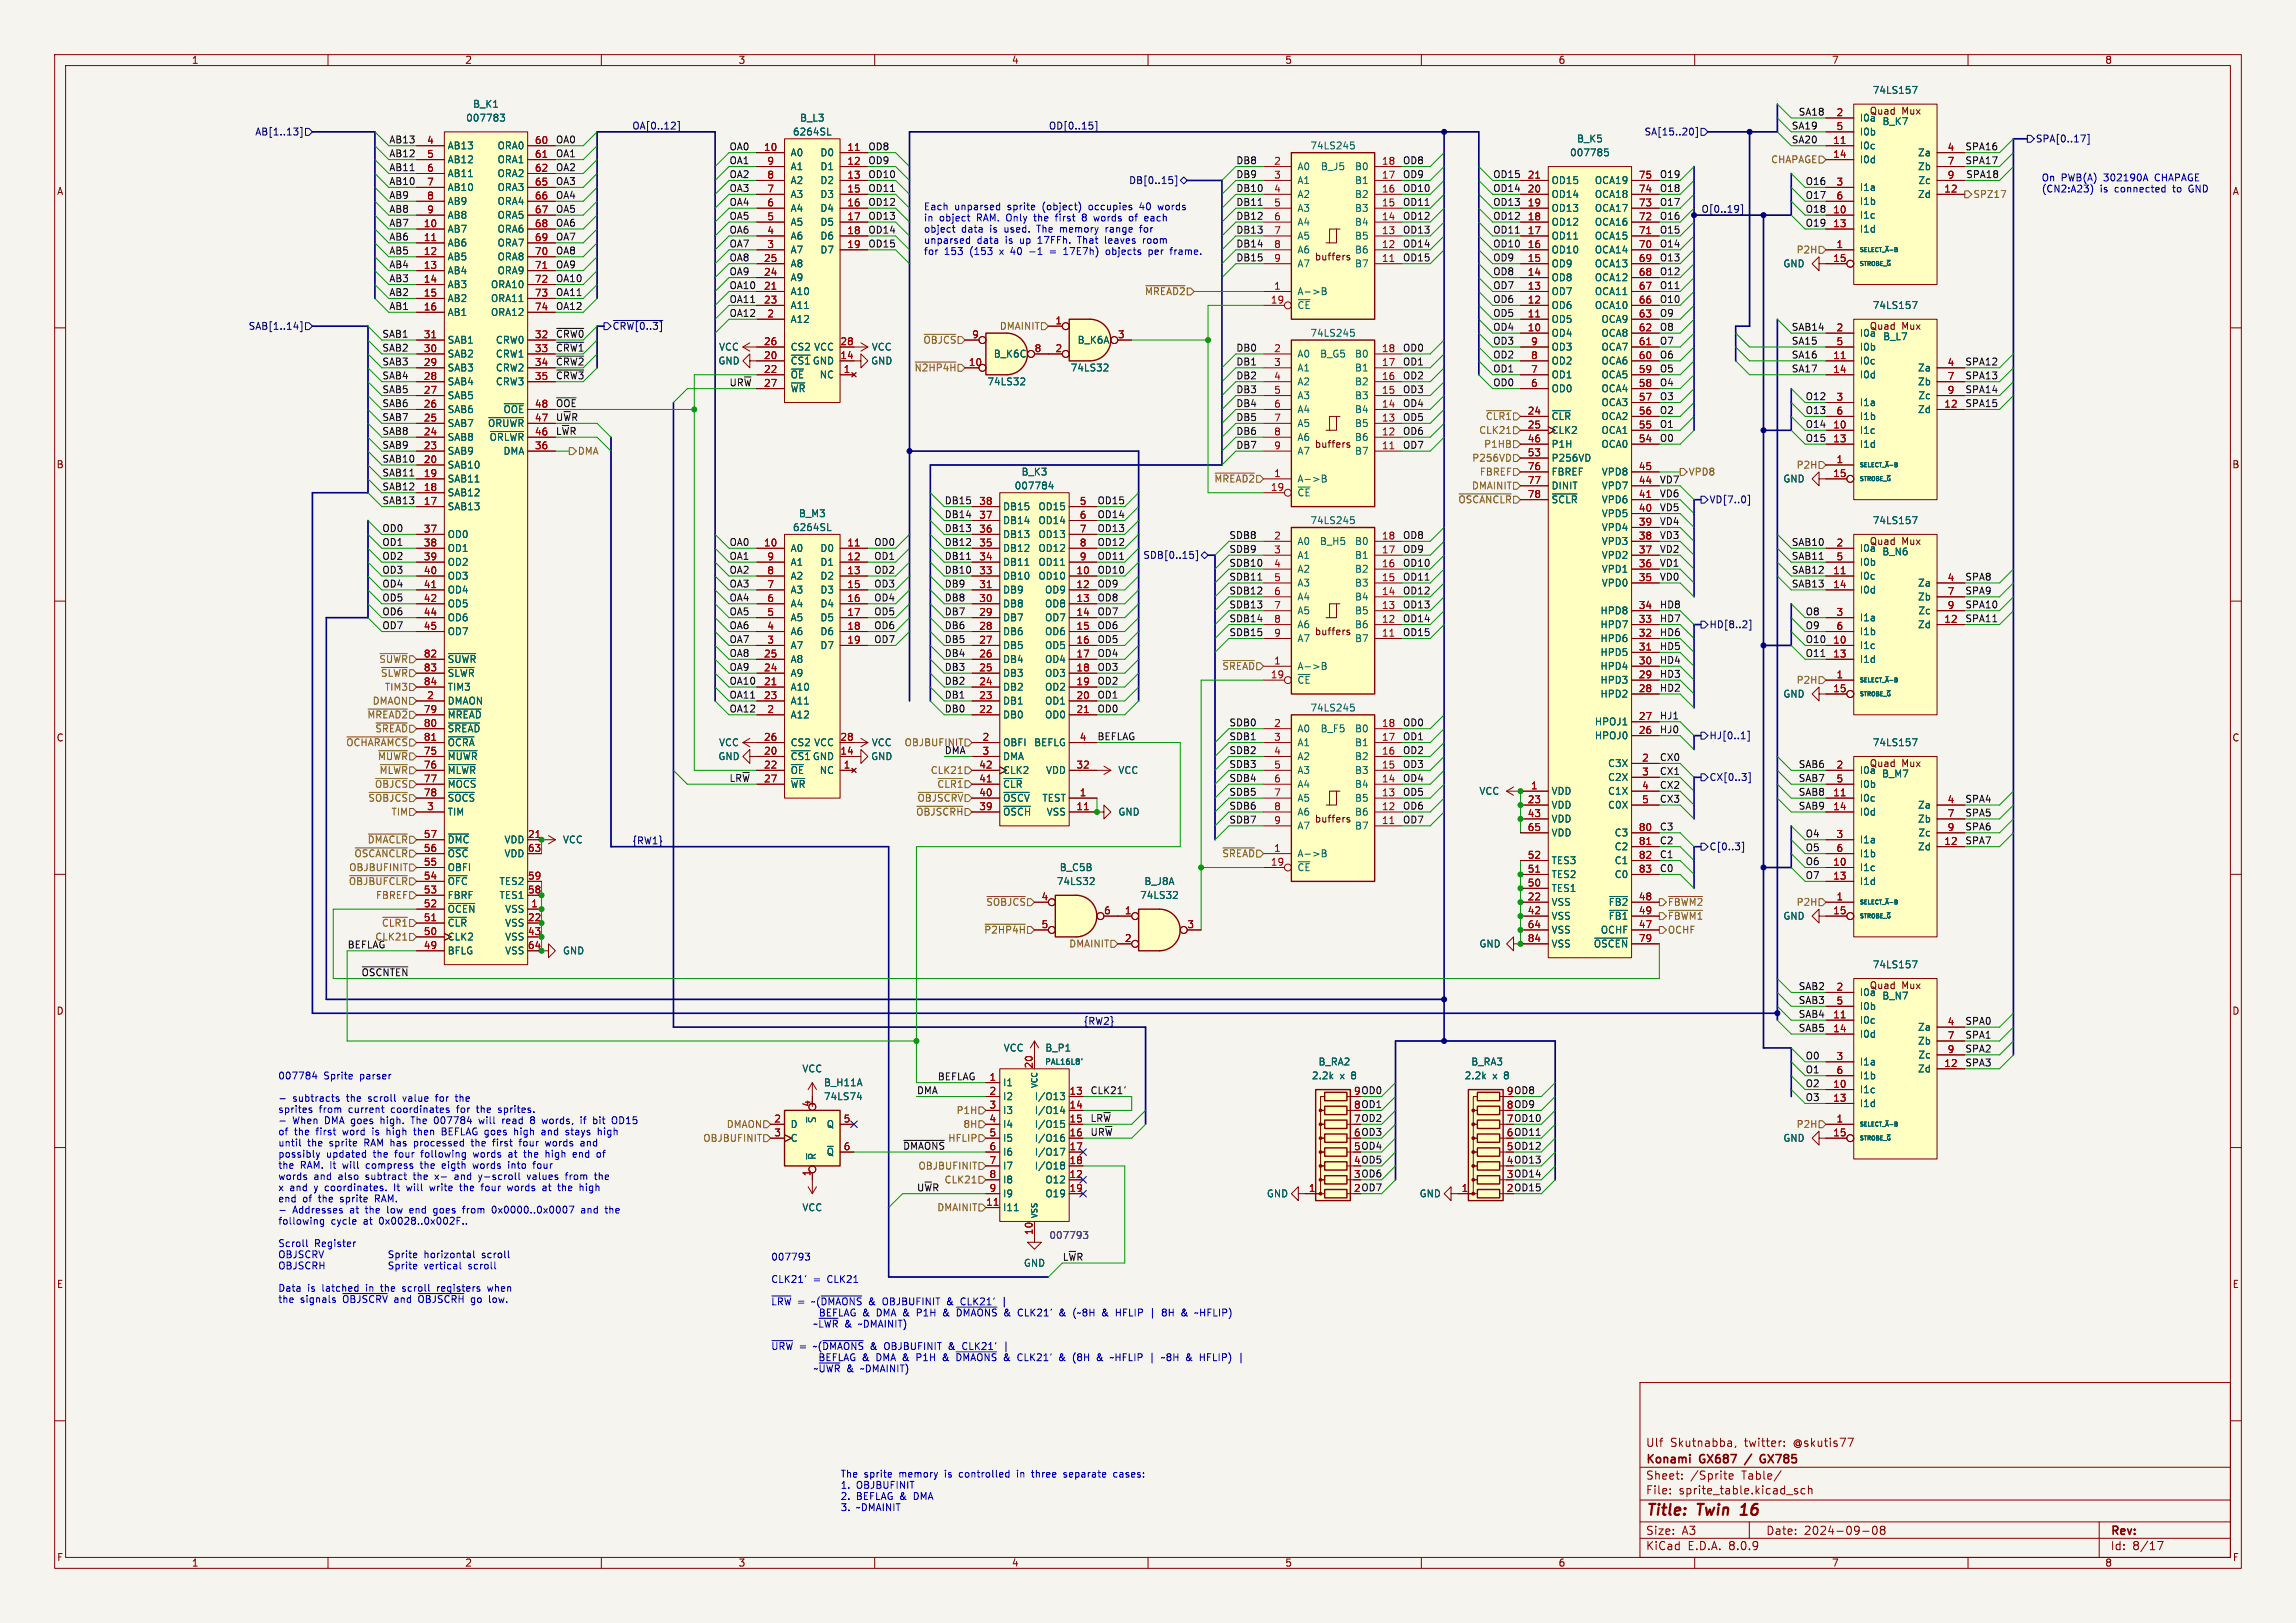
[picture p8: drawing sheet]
<svg xmlns="http://www.w3.org/2000/svg" width="420mm" height="297mm" viewBox="0 0 420 297" stroke-linecap="round" stroke-linejoin="round" font-family="sans-serif">
<defs><g id="words">
<g font-size="2.8" fill="#840000">
<text x="301" y="277.9">Title:</text>
<text x="310.6" y="277.9">Twin</text>
<text x="319.4" y="277.9">16</text>
</g>
<g font-size="2.1" fill="#840000">
<text x="301" y="268.2">Konami</text>
<text x="301" y="265">Ulf</text>
<text x="305.5" y="265">Skutnabba,</text>
<text x="311" y="268.2">GX687</text>
<text x="319.2" y="265">twitter:</text>
<text x="323.3" y="268.2">GX785</text>
<text x="328.2" y="265">@skutis77</text>
<text x="301" y="273.7">File:</text>
<text x="301" y="271">Sheet:</text>
<text x="307.1" y="273.7">sprite_table.kicad_sch</text>
<text x="309.2" y="271">/Sprite</text>
<text x="318.7" y="271">Table/</text>
<text x="301" y="281.1">Size:</text>
<text x="307.6" y="281.1">A3</text>
<text x="323" y="281.1">Date:</text>
<text x="330" y="281.1">2024-09-08</text>
<text x="386" y="281.3">Rev:</text>
<text x="301" y="283.9">KiCad</text>
<text x="308.7" y="283.9">E.D.A.</text>
<text x="316.3" y="283.9">8.0.9</text>
<text x="386" y="283.9">Id:</text>
<text x="390.1" y="283.9">8/17</text>
</g>
<g font-size="1.8" fill="#840000">
<text x="35" y="11.9">1</text>
<text x="85" y="11.9">2</text>
<text x="135" y="11.9">3</text>
<text x="185" y="11.9">4</text>
<text x="235" y="11.9">5</text>
<text x="285" y="11.9">6</text>
<text x="335" y="11.9">7</text>
<text x="385" y="11.9">8</text>
<text x="10.3" y="35.9">A</text>
<text x="408.3" y="35.9">A</text>
<text x="240.4" y="47.9">buffers</text>
<text x="240.4" y="82.2">buffers</text>
<text x="10.3" y="85.9">B</text>
<text x="408.2" y="85.9">B</text>
<text x="240.4" y="116.4">buffers</text>
<text x="10.3" y="135.9">C</text>
<text x="408.2" y="135.9">C</text>
<text x="240.4" y="150.7">buffers</text>
<text x="10.3" y="185.9">D</text>
<text x="408.2" y="185.9">D</text>
<text x="10.3" y="235.9">E</text>
<text x="408.3" y="235.9">E</text>
<text x="10.3" y="285.9">F</text>
<text x="35" y="286.9">1</text>
<text x="85" y="286.9">2</text>
<text x="135" y="286.9">3</text>
<text x="185" y="286.9">4</text>
<text x="235" y="286.9">5</text>
<text x="285" y="286.9">6</text>
<text x="335" y="286.9">7</text>
<text x="385" y="286.9">8</text>
<text x="408.3" y="285.9">F</text>
</g>
<g font-size="1.8" fill="#006464">
<text x="342.5" y="17.4">74LS157</text>
<text x="85.2" y="22.5">007783</text>
<text x="86.4" y="19.9">B_K1</text>
<text x="146.3" y="22.5">B_L3</text>
<text x="340.1" y="22.5">I0a</text>
<text x="341.9" y="21.2">Quad</text>
<text x="344.2" y="23.1">B_K7</text>
<text x="347.9" y="21.2">Mux</text>
<text x="81.8" y="27.5">AB13</text>
<text x="90.9" y="27.5">ORA0</text>
<text x="144.5" y="28.8">A0</text>
<text x="145" y="25">6264SL</text>
<text x="150" y="28.8">D0</text>
<text x="239.6" y="27.5">74LS245</text>
<text x="287.1" y="28.8">007785</text>
<text x="288.4" y="26.3">B_K5</text>
<text x="340.1" y="27.5">I0c</text>
<text x="340.1" y="25">I0b</text>
<text x="350.8" y="28.8">Za</text>
<text x="81.8" y="30.1">AB12</text>
<text x="81.8" y="32.6">AB11</text>
<text x="81.8" y="35.2">AB10</text>
<text x="90.9" y="30.1">ORA1</text>
<text x="90.9" y="32.6">ORA2</text>
<text x="90.9" y="35.2">ORA3</text>
<text x="144.5" y="33.9">A2</text>
<text x="144.5" y="31.3">A1</text>
<text x="150" y="31.3">D1</text>
<text x="150" y="33.9">D2</text>
<text x="237.2" y="31.3">A0</text>
<text x="237.2" y="33.9">A1</text>
<text x="241.5" y="31.3">B_J5</text>
<text x="247.8" y="33.9">B1</text>
<text x="247.8" y="31.3">B0</text>
<text x="283.7" y="33.9">OD15</text>
<text x="291.6" y="33.9">OCA19</text>
<text x="340.1" y="30.1">I0d</text>
<text x="340.1" y="35.2">I1a</text>
<text x="350.8" y="31.3">Zb</text>
<text x="350.8" y="33.9">Zc</text>
<text x="81.8" y="37.7">AB9</text>
<text x="81.8" y="40.2">AB8</text>
<text x="90.9" y="37.7">ORA4</text>
<text x="90.9" y="40.2">ORA5</text>
<text x="144.5" y="41.5">A5</text>
<text x="144.5" y="39">A4</text>
<text x="144.5" y="36.4">A3</text>
<text x="150" y="36.4">D3</text>
<text x="150" y="39">D4</text>
<text x="150" y="41.5">D5</text>
<text x="237.2" y="36.4">A2</text>
<text x="237.2" y="39">A3</text>
<text x="237.2" y="41.5">A4</text>
<text x="247.8" y="41.5">B4</text>
<text x="247.8" y="39">B3</text>
<text x="247.8" y="36.4">B2</text>
<text x="283.7" y="41.5">OD12</text>
<text x="283.7" y="39">OD13</text>
<text x="283.7" y="36.4">OD14</text>
<text x="291.6" y="41.5">OCA16</text>
<text x="291.6" y="39">OCA17</text>
<text x="291.6" y="36.4">OCA18</text>
<text x="340.1" y="40.2">I1c</text>
<text x="340.1" y="37.7">I1b</text>
<text x="350.8" y="36.4">Zd</text>
<text x="81.8" y="42.8">AB7</text>
<text x="81.8" y="45.3">AB6</text>
<text x="81.8" y="47.9">AB5</text>
<text x="90.9" y="42.8">ORA6</text>
<text x="90.9" y="45.3">ORA7</text>
<text x="90.9" y="47.9">ORA8</text>
<text x="144.5" y="46.6">A7</text>
<text x="144.5" y="44">A6</text>
<text x="150" y="44">D6</text>
<text x="150" y="46.6">D7</text>
<text x="237.2" y="44">A5</text>
<text x="237.2" y="46.6">A6</text>
<text x="247.8" y="46.6">B6</text>
<text x="247.8" y="44">B5</text>
<text x="283.7" y="46.6">OD10</text>
<text x="283.7" y="44">OD11</text>
<text x="291.6" y="46.6">OCA14</text>
<text x="291.6" y="44">OCA15</text>
<text x="340.1" y="42.8">I1d</text>
<text x="81.8" y="50.4">AB4</text>
<text x="81.8" y="52.9">AB3</text>
<text x="89.7" y="52.9">ORA10</text>
<text x="90.9" y="50.4">ORA9</text>
<text x="144.5" y="51.7">A9</text>
<text x="144.5" y="49.1">A8</text>
<text x="237.2" y="49.1">A7</text>
<text x="247.8" y="49.1">B7</text>
<text x="283.7" y="51.7">OD8</text>
<text x="283.7" y="49.1">OD9</text>
<text x="291.6" y="51.7">OCA12</text>
<text x="291.6" y="49.1">OCA13</text>
<text x="326.1" y="49.1">GND</text>
<text x="81.8" y="55.5">AB2</text>
<text x="81.8" y="58">AB1</text>
<text x="89.7" y="55.5">ORA11</text>
<text x="89.7" y="58">ORA12</text>
<text x="144.5" y="59.3">A12</text>
<text x="144.5" y="54.2">A10</text>
<text x="144.5" y="56.7">A11</text>
<text x="237.2" y="54.2">A-&gt;B</text>
<text x="237.2" y="56.7">~{CE}</text>
<text x="283.7" y="59.3">OD5</text>
<text x="283.7" y="56.7">OD6</text>
<text x="283.7" y="54.2">OD7</text>
<text x="291.6" y="56.7">OCA10</text>
<text x="291.6" y="54.2">OCA11</text>
<text x="292.8" y="59.3">OCA9</text>
<text x="342.5" y="56.7">74LS157</text>
<text x="81.8" y="65.6">SAB2</text>
<text x="81.8" y="63.1">SAB1</text>
<text x="90.6" y="63.1">CRW0</text>
<text x="90.6" y="65.6">CRW1</text>
<text x="131.4" y="64.4">VCC</text>
<text x="144.5" y="64.4">CS2 VCC</text>
<text x="159.4" y="64.4">VCC</text>
<text x="181.7" y="65.6">B_K6C</text>
<text x="197" y="63.1">B_K6A</text>
<text x="237.2" y="65.6">A0</text>
<text x="239.6" y="61.8">74LS245</text>
<text x="241.4" y="65.6">B_G5</text>
<text x="247.8" y="65.6">B0</text>
<text x="283.7" y="61.8">OD4</text>
<text x="283.7" y="64.4">OD3</text>
<text x="292.8" y="64.4">OCA7</text>
<text x="292.8" y="61.8">OCA8</text>
<text x="340.1" y="61.8">I0a</text>
<text x="340.1" y="64.4">I0b</text>
<text x="341.9" y="60.6">Quad</text>
<text x="344.4" y="62.5">B_L7</text>
<text x="347.9" y="60.6">Mux</text>
<text x="81.8" y="70.7">SAB4</text>
<text x="81.8" y="68.2">SAB3</text>
<text x="90.6" y="68.2">CRW2</text>
<text x="90.6" y="70.7">CRW3</text>
<text x="131.3" y="66.9">GND</text>
<text x="144.5" y="66.9">~{CS1}</text>
<text x="144.5" y="69.4">~{OE} NC</text>
<text x="144.5" y="72">~{WR}</text>
<text x="148.6" y="66.9">GND</text>
<text x="159.3" y="66.9">GND</text>
<text x="180.5" y="70.7">74LS32</text>
<text x="195.8" y="68.2">74LS32</text>
<text x="237.2" y="68.2">A1</text>
<text x="237.2" y="70.7">A2</text>
<text x="247.8" y="70.7">B2</text>
<text x="247.8" y="68.2">B1</text>
<text x="283.7" y="72">OD0</text>
<text x="283.7" y="69.4">OD1</text>
<text x="283.7" y="66.9">OD2</text>
<text x="292.8" y="72">OCA4</text>
<text x="292.8" y="69.4">OCA5</text>
<text x="292.8" y="66.9">OCA6</text>
<text x="340.1" y="66.9">I0c</text>
<text x="340.1" y="69.4">I0d</text>
<text x="350.8" y="68.2">Za</text>
<text x="350.8" y="70.7">Zb</text>
<text x="81.8" y="75.8">SAB6</text>
<text x="81.8" y="73.3">SAB5</text>
<text x="92" y="75.8">~{OOE}</text>
<text x="237.2" y="73.3">A3</text>
<text x="237.2" y="75.8">A4</text>
<text x="247.8" y="75.8">B4</text>
<text x="247.8" y="73.3">B3</text>
<text x="283.7" y="77.1">~{CLR}</text>
<text x="292.8" y="77.1">OCA2</text>
<text x="292.8" y="74.5">OCA3</text>
<text x="340.1" y="74.5">I1a</text>
<text x="340.1" y="77.1">I1b</text>
<text x="350.8" y="75.8">Zd</text>
<text x="350.8" y="73.3">Zc</text>
<text x="81.8" y="83.4">SAB9</text>
<text x="81.8" y="80.9">SAB8</text>
<text x="81.8" y="78.3">SAB7</text>
<text x="89.2" y="78.3">~{ORUWR}</text>
<text x="89.5" y="80.9">~{ORLWR}</text>
<text x="92" y="83.4">DMA</text>
<text x="237.2" y="78.3">A5</text>
<text x="237.2" y="80.9">A6</text>
<text x="237.2" y="83.4">A7</text>
<text x="247.8" y="83.4">B7</text>
<text x="247.8" y="80.9">B6</text>
<text x="247.8" y="78.3">B5</text>
<text x="283.7" y="79.6">CLK2</text>
<text x="283.7" y="82.1">P1H</text>
<text x="292.8" y="82.1">OCA0</text>
<text x="292.8" y="79.6">OCA1</text>
<text x="340.1" y="79.6">I1c</text>
<text x="340.1" y="82.1">I1d</text>
<text x="81.8" y="88.5">SAB11</text>
<text x="81.8" y="86">SAB10</text>
<text x="185.5" y="89.8">007784</text>
<text x="186.8" y="87.2">B_K3</text>
<text x="237.2" y="88.5">A-&gt;B</text>
<text x="283.7" y="84.7">P256VD</text>
<text x="283.7" y="87.2">FBREF</text>
<text x="283.7" y="89.8">DINIT</text>
<text x="292.9" y="89.8">VPD7</text>
<text x="292.9" y="87.2">VPD8</text>
<text x="326.1" y="88.5">GND</text>
<text x="81.8" y="93.6">SAB13</text>
<text x="81.8" y="91">SAB12</text>
<text x="146" y="94.8">B_M3</text>
<text x="183.4" y="93.6">DB15</text>
<text x="189.8" y="93.6">OD15</text>
<text x="237.2" y="91">~{CE}</text>
<text x="283.7" y="92.3">~{SCLR}</text>
<text x="292.9" y="94.8">VPD5</text>
<text x="292.9" y="92.3">VPD6</text>
<text x="81.8" y="98.7">OD0</text>
<text x="81.8" y="101.2">OD1</text>
<text x="144.5" y="101.2">A0</text>
<text x="145" y="97.4">6264SL</text>
<text x="150" y="101.2">D0</text>
<text x="183.4" y="101.2">DB12</text>
<text x="183.4" y="98.7">DB13</text>
<text x="183.4" y="96.1">DB14</text>
<text x="189.8" y="96.1">OD14</text>
<text x="189.8" y="98.7">OD13</text>
<text x="189.8" y="101.2">OD12</text>
<text x="237.2" y="99.9">A0</text>
<text x="239.6" y="96.1">74LS245</text>
<text x="241.3" y="99.9">B_H5</text>
<text x="247.8" y="99.9">B0</text>
<text x="292.9" y="99.9">VPD3</text>
<text x="292.9" y="97.4">VPD4</text>
<text x="340.1" y="101.2">I0a</text>
<text x="341.9" y="99.9">Quad</text>
<text x="342.5" y="96.1">74LS157</text>
<text x="344.2" y="101.8">B_N6</text>
<text x="347.9" y="99.9">Mux</text>
<text x="81.8" y="103.7">OD2</text>
<text x="81.8" y="106.3">OD3</text>
<text x="144.5" y="106.3">A2</text>
<text x="144.5" y="103.7">A1</text>
<text x="150" y="103.7">D1</text>
<text x="150" y="106.3">D2</text>
<text x="183.4" y="106.3">DB10</text>
<text x="183.4" y="103.7">DB11</text>
<text x="189.8" y="106.3">OD10</text>
<text x="189.8" y="103.7">OD11</text>
<text x="237.2" y="102.5">A1</text>
<text x="237.2" y="105">A2</text>
<text x="237.2" y="107.5">A3</text>
<text x="247.8" y="107.5">B3</text>
<text x="247.8" y="105">B2</text>
<text x="247.8" y="102.5">B1</text>
<text x="292.9" y="107.5">VPD0</text>
<text x="292.9" y="105">VPD1</text>
<text x="292.9" y="102.5">VPD2</text>
<text x="340.1" y="106.3">I0c</text>
<text x="340.1" y="103.7">I0b</text>
<text x="350.8" y="107.5">Za</text>
<text x="81.8" y="108.8">OD4</text>
<text x="81.8" y="111.4">OD5</text>
<text x="81.8" y="113.9">OD6</text>
<text x="144.5" y="113.9">A5</text>
<text x="144.5" y="111.4">A4</text>
<text x="144.5" y="108.8">A3</text>
<text x="150" y="108.8">D3</text>
<text x="150" y="111.4">D4</text>
<text x="150" y="113.9">D5</text>
<text x="183.4" y="113.9">DB7</text>
<text x="183.4" y="111.4">DB8</text>
<text x="183.4" y="108.8">DB9</text>
<text x="191.1" y="108.8">OD9</text>
<text x="191.1" y="111.4">OD8</text>
<text x="191.1" y="113.9">OD7</text>
<text x="237.2" y="110.1">A4</text>
<text x="237.2" y="112.6">A5</text>
<text x="247.8" y="112.6">B5</text>
<text x="247.8" y="110.1">B4</text>
<text x="292.7" y="112.6">HPD8</text>
<text x="340.1" y="108.8">I0d</text>
<text x="340.1" y="113.9">I1a</text>
<text x="350.8" y="110.1">Zb</text>
<text x="350.8" y="112.6">Zc</text>
<text x="81.8" y="116.4">OD7</text>
<text x="144.5" y="119">A7</text>
<text x="144.5" y="116.4">A6</text>
<text x="150" y="116.4">D6</text>
<text x="150" y="119">D7</text>
<text x="183.4" y="119">DB5</text>
<text x="183.4" y="116.4">DB6</text>
<text x="191.1" y="116.4">OD6</text>
<text x="191.1" y="119">OD5</text>
<text x="237.2" y="115.2">A6</text>
<text x="237.2" y="117.7">A7</text>
<text x="247.8" y="117.7">B7</text>
<text x="247.8" y="115.2">B6</text>
<text x="292.7" y="117.7">HPD6</text>
<text x="292.7" y="115.2">HPD7</text>
<text x="340.1" y="119">I1c</text>
<text x="340.1" y="116.4">I1b</text>
<text x="350.8" y="115.2">Zd</text>
<text x="81.8" y="121.5">~{SUWR}</text>
<text x="81.8" y="124.1">~{SLWR}</text>
<text x="144.5" y="124.1">A9</text>
<text x="144.5" y="121.5">A8</text>
<text x="183.4" y="124.1">DB3</text>
<text x="183.4" y="121.5">DB4</text>
<text x="191.1" y="121.5">OD4</text>
<text x="191.1" y="124.1">OD3</text>
<text x="237.2" y="122.8">A-&gt;B</text>
<text x="237.2" y="125.3">~{CE}</text>
<text x="292.7" y="125.3">HPD3</text>
<text x="292.7" y="122.8">HPD4</text>
<text x="292.7" y="120.2">HPD5</text>
<text x="340.1" y="121.5">I1d</text>
<text x="81.8" y="129.1">DMAON</text>
<text x="81.8" y="131.7">~{MREAD}</text>
<text x="81.8" y="126.6">TIM3</text>
<text x="144.5" y="131.7">A12</text>
<text x="144.5" y="126.6">A10</text>
<text x="144.5" y="129.1">A11</text>
<text x="183.4" y="131.7">DB0</text>
<text x="183.4" y="129.1">DB1</text>
<text x="183.4" y="126.6">DB2</text>
<text x="191.1" y="126.6">OD2</text>
<text x="191.1" y="129.1">OD1</text>
<text x="191.1" y="131.7">OD0</text>
<text x="239.6" y="130.4">74LS245</text>
<text x="292.7" y="127.9">HPD2</text>
<text x="326.1" y="127.9">GND</text>
<text x="81.8" y="134.2">~{SREAD}</text>
<text x="81.8" y="136.8">~{OCRA}</text>
<text x="131.4" y="136.8">VCC</text>
<text x="144.5" y="136.8">CS2 VCC</text>
<text x="159.4" y="136.8">VCC</text>
<text x="183.4" y="136.8">OBFI</text>
<text x="189.1" y="136.8">BEFLG</text>
<text x="237.2" y="134.2">A0</text>
<text x="237.2" y="136.8">A1</text>
<text x="241.5" y="134.2">B_F5</text>
<text x="247.8" y="136.8">B1</text>
<text x="247.8" y="134.2">B0</text>
<text x="291.6" y="135.5">HPOJ0</text>
<text x="291.6" y="132.9">HPOJ1</text>
<text x="342.5" y="136.8">74LS157</text>
<text x="81.8" y="139.3">~{MUWR}</text>
<text x="81.8" y="141.8">~{MLWR}</text>
<text x="131.3" y="139.3">GND</text>
<text x="144.5" y="139.3">~{CS1}</text>
<text x="144.5" y="141.8">~{OE} NC</text>
<text x="148.6" y="139.3">GND</text>
<text x="159.3" y="139.3">GND</text>
<text x="183.4" y="139.3">DMA</text>
<text x="183.4" y="141.8">CLK2</text>
<text x="191.2" y="141.8">VDD</text>
<text x="204.5" y="141.8">VCC</text>
<text x="237.2" y="139.3">A2</text>
<text x="237.2" y="141.8">A3</text>
<text x="247.8" y="141.8">B3</text>
<text x="247.8" y="139.3">B2</text>
<text x="294" y="140.6">C3X</text>
<text x="294" y="143.1">C2X</text>
<text x="340.1" y="141.8">I0a</text>
<text x="341.9" y="140.6">Quad</text>
<text x="344.2" y="142.5">B_M7</text>
<text x="347.9" y="140.6">Mux</text>
<text x="81.8" y="149.5">TIM</text>
<text x="81.8" y="144.4">~{MOCS}</text>
<text x="81.8" y="146.9">~{SOCS}</text>
<text x="144.5" y="144.4">~{WR}</text>
<text x="183.4" y="149.5">~{OSCH} VSS</text>
<text x="183.4" y="146.9">~{OSCV}TEST</text>
<text x="183.4" y="144.4">~{CLR}</text>
<text x="204.5" y="149.5">GND</text>
<text x="237.2" y="144.4">A4</text>
<text x="237.2" y="146.9">A5</text>
<text x="237.2" y="149.5">A6</text>
<text x="247.8" y="149.5">B6</text>
<text x="247.8" y="146.9">B5</text>
<text x="247.8" y="144.4">B4</text>
<text x="270.5" y="145.6">VCC</text>
<text x="283.7" y="145.6">VDD</text>
<text x="283.7" y="148.2">VDD</text>
<text x="294" y="145.6">C1X</text>
<text x="294" y="148.2">C0X</text>
<text x="340.1" y="146.9">I0c</text>
<text x="340.1" y="149.5">I0d</text>
<text x="340.1" y="144.4">I0b</text>
<text x="350.8" y="148.2">Za</text>
<text x="81.8" y="154.5">~{DMC}</text>
<text x="92.2" y="154.5">VDD</text>
<text x="102.9" y="154.5">VCC</text>
<text x="237.2" y="152">A7</text>
<text x="247.8" y="152">B7</text>
<text x="283.7" y="150.7">VDD</text>
<text x="283.7" y="153.3">VDD</text>
<text x="295.3" y="153.3">C3</text>
<text x="295.3" y="155.8">C2</text>
<text x="340.1" y="154.5">I1a</text>
<text x="350.8" y="155.8">Zd</text>
<text x="350.8" y="150.7">Zb</text>
<text x="350.8" y="153.3">Zc</text>
<text x="81.8" y="159.6">OBFI</text>
<text x="81.8" y="157.1">~{OSC}</text>
<text x="92.2" y="157.1">VDD</text>
<text x="193.8" y="159.6">B_C5B</text>
<text x="237.2" y="157.1">A-&gt;B</text>
<text x="237.2" y="159.6">~{CE}</text>
<text x="283.7" y="160.9">TES2</text>
<text x="283.7" y="158.3">TES3</text>
<text x="295.3" y="158.3">C1</text>
<text x="295.3" y="160.9">C0</text>
<text x="340.1" y="159.6">I1c</text>
<text x="340.1" y="157.1">I1b</text>
<text x="81.8" y="167.2">~{OCEN}</text>
<text x="81.8" y="164.7">FBRF</text>
<text x="81.8" y="162.2">~{OFC}</text>
<text x="91.3" y="164.7">TES1</text>
<text x="91.3" y="162.2">TES2</text>
<text x="92.3" y="167.2">VSS</text>
<text x="193.2" y="162.2">74LS32</text>
<text x="208.5" y="164.7">74LS32</text>
<text x="209.2" y="162.2">B_J8A</text>
<text x="283.7" y="166">VSS</text>
<text x="283.7" y="163.4">TES1</text>
<text x="294.2" y="166">~{FB2}</text>
<text x="340.1" y="162.2">I1d</text>
<text x="81.8" y="172.3">CLK2</text>
<text x="81.8" y="169.8">~{CLR}</text>
<text x="92.3" y="169.8">VSS</text>
<text x="92.3" y="172.3">VSS</text>
<text x="270.5" y="173.6">GND</text>
<text x="283.7" y="168.5">VSS</text>
<text x="283.7" y="171">VSS</text>
<text x="283.7" y="173.6">VSS</text>
<text x="291.4" y="173.6">~{OSCEN}</text>
<text x="292.7" y="171">OCHF</text>
<text x="294.2" y="168.5">~{FB1}</text>
<text x="326.1" y="168.5">GND</text>
<text x="81.8" y="174.9">BFLG</text>
<text x="92.3" y="174.9">VSS</text>
<text x="102.9" y="174.9">GND</text>
<text x="342.5" y="177.4">74LS157</text>
<text x="340.1" y="182.5">I0a</text>
<text x="340.1" y="185">I0b</text>
<text x="341.9" y="181.2">Quad</text>
<text x="344.2" y="183.1">B_N7</text>
<text x="347.9" y="181.2">Mux</text>
<text x="340.1" y="187.6">I0c</text>
<text x="340.1" y="190.1">I0d</text>
<text x="350.8" y="188.8">Za</text>
<text x="350.8" y="191.4">Zb</text>
<text x="146.7" y="196.4">VCC</text>
<text x="183.5" y="192.6">VCC</text>
<text x="191.1" y="192.6">B_P1</text>
<text x="239.9" y="197.7">2.2k</text>
<text x="241.1" y="195.2">B_RA2</text>
<text x="245.1" y="197.7">x</text>
<text x="247.3" y="197.7">8</text>
<text x="267.8" y="197.7">2.2k</text>
<text x="269" y="195.2">B_RA3</text>
<text x="273" y="197.7">x</text>
<text x="275.2" y="197.7">8</text>
<text x="340.1" y="195.2">I1a</text>
<text x="340.1" y="197.7">I1b</text>
<text x="350.8" y="196.4">Zd</text>
<text x="350.8" y="193.9">Zc</text>
<text x="150.6" y="199">B_H11A</text>
<text x="150.6" y="201.5">74LS74</text>
<text x="183.4" y="199">I1</text>
<text x="183.4" y="201.5">I2</text>
<text x="189.2" y="201.5">I/O13</text>
<text x="340.1" y="200.3">I1c</text>
<text x="340.1" y="202.8">I1d</text>
<text x="144.5" y="206.6">D</text>
<text x="144.5" y="209.1">C</text>
<text x="149.5" y="205.6" transform="rotate(-90 149.5 205.6)">~{S}</text>
<text x="151.1" y="206.6">Q</text>
<text x="183.4" y="204.1">I3</text>
<text x="183.4" y="206.6">I4</text>
<text x="183.4" y="209.1">I5</text>
<text x="189.2" y="204.1">I/O14</text>
<text x="189.2" y="206.6">I/O15</text>
<text x="189.2" y="209.1">I/O16</text>
<text x="326.1" y="209.1">GND</text>
<text x="149.5" y="212.3" transform="rotate(-90 149.5 212.3)">~{R}</text>
<text x="151.1" y="211.7">~{Q}</text>
<text x="183.4" y="211.7">I6</text>
<text x="183.4" y="214.2">I7</text>
<text x="189.2" y="211.7">I/O17</text>
<text x="189.2" y="214.2">I/O18</text>
<text x="146.7" y="221.8">VCC</text>
<text x="183.4" y="221.8">I11</text>
<text x="183.4" y="216.8">I8</text>
<text x="183.4" y="219.3">I9</text>
<text x="191.1" y="216.8">O12</text>
<text x="191.1" y="219.3">O19</text>
<text x="231.6" y="219.3">GND</text>
<text x="259.6" y="219.3">GND</text>
<text x="187.2" y="232">GND</text>
</g>
<g font-size="1.8" fill="#000084">
<text x="115.6" y="23.8">OA[0..12]</text>
<text x="191.8" y="23.8">OD[0..15]</text>
<text x="46.6" y="25">AB[1..13]</text>
<text x="300.7" y="25">SA[15..20]</text>
<text x="372.3" y="26.3">SPA[0..17]</text>
<text x="206.4" y="33.9">DB[0..15]</text>
<text x="311.1" y="39">O[0..19]</text>
<text x="45.4" y="60.6">SAB[1..14]</text>
<text x="112" y="60.6">~{CRW[0..3]}</text>
<text x="312.6" y="92.3">VD[7..0]</text>
<text x="209" y="102.5">SDB[0..15]</text>
<text x="312.6" y="115.2">HD[8..2]</text>
<text x="312.6" y="135.5">HJ[0..1]</text>
<text x="312.6" y="143.1">CX[0..3]</text>
<text x="115.6" y="154.6">{RW1}</text>
<text x="312.6" y="155.8">C[0..3]</text>
<text x="198.1" y="187.6">{RW2}</text>
</g>
<g font-size="1.8" fill="#0f0f0f">
<text x="327.7" y="23.8">SA19</text>
<text x="328.9" y="21.2">SA18</text>
<text x="71.1" y="28.9">AB12</text>
<text x="71.1" y="26.3">AB13</text>
<text x="101.6" y="28.9">OA1</text>
<text x="101.6" y="26.3">OA0</text>
<text x="133.3" y="27.6">OA0</text>
<text x="158.7" y="27.6">OD8</text>
<text x="327.7" y="26.3">SA20</text>
<text x="359.4" y="27.6">SPA16</text>
<text x="71.1" y="31.4">AB11</text>
<text x="71.1" y="33.9">AB10</text>
<text x="101.6" y="33.9">OA3</text>
<text x="101.6" y="31.4">OA2</text>
<text x="133.3" y="30.1">OA1</text>
<text x="133.3" y="35.2">OA3</text>
<text x="133.3" y="32.7">OA2</text>
<text x="158.7" y="32.7">OD10</text>
<text x="158.7" y="30.1">OD9</text>
<text x="158.7" y="35.2">OD11</text>
<text x="226.1" y="35.2">DB10</text>
<text x="226.1" y="32.7">DB9</text>
<text x="226.1" y="30.1">DB8</text>
<text x="256.5" y="35.2">OD10</text>
<text x="256.5" y="32.7">OD9</text>
<text x="256.5" y="30.1">OD8</text>
<text x="273" y="35.2">OD14</text>
<text x="273" y="32.7">OD15</text>
<text x="303.5" y="35.2">O18</text>
<text x="303.5" y="32.7">O19</text>
<text x="330.2" y="33.9">O16</text>
<text x="359.4" y="30.1">SPA17</text>
<text x="359.6" y="32.7">SPA18</text>
<text x="71.1" y="36.5">AB9</text>
<text x="71.1" y="39">AB8</text>
<text x="71.1" y="41.6">AB7</text>
<text x="101.6" y="36.5">OA4</text>
<text x="101.6" y="39">OA5</text>
<text x="101.6" y="41.6">OA6</text>
<text x="133.3" y="37.8">OA4</text>
<text x="133.3" y="40.3">OA5</text>
<text x="158.7" y="37.8">OD12</text>
<text x="158.7" y="40.3">OD13</text>
<text x="226.1" y="37.8">DB11</text>
<text x="226.1" y="40.3">DB12</text>
<text x="256.5" y="37.8">OD11</text>
<text x="256.5" y="40.3">OD12</text>
<text x="273" y="40.3">OD12</text>
<text x="273" y="37.8">OD13</text>
<text x="303.5" y="37.8">O17</text>
<text x="303.5" y="40.3">O16</text>
<text x="330.2" y="41.6">O19</text>
<text x="330.2" y="39">O18</text>
<text x="330.2" y="36.5">O17</text>
<text x="71.1" y="46.6">AB5</text>
<text x="71.1" y="44.1">AB6</text>
<text x="101.6" y="44.1">OA7</text>
<text x="101.6" y="46.6">OA8</text>
<text x="133.3" y="47.9">OA8</text>
<text x="133.3" y="42.8">OA6</text>
<text x="133.3" y="45.4">OA7</text>
<text x="158.7" y="42.8">OD14</text>
<text x="158.7" y="45.4">OD15</text>
<text x="226.1" y="42.8">DB13</text>
<text x="226.1" y="47.9">DB15</text>
<text x="226.1" y="45.4">DB14</text>
<text x="256.5" y="47.9">OD15</text>
<text x="256.5" y="45.4">OD14</text>
<text x="256.5" y="42.8">OD13</text>
<text x="273" y="47.9">OD9</text>
<text x="273" y="45.4">OD10</text>
<text x="273" y="42.8">OD11</text>
<text x="303.5" y="47.9">O13</text>
<text x="303.5" y="42.8">O15</text>
<text x="303.5" y="45.4">O14</text>
<text x="71.1" y="51.7">AB3</text>
<text x="71.1" y="49.2">AB4</text>
<text x="101.6" y="51.7">OA10</text>
<text x="101.6" y="49.2">OA9</text>
<text x="133.3" y="50.5">OA9</text>
<text x="133.3" y="53">OA10</text>
<text x="273" y="50.5">OD8</text>
<text x="273" y="53">OD7</text>
<text x="303.5" y="50.5">O12</text>
<text x="303.5" y="53">O11</text>
<text x="71.1" y="56.8">AB1</text>
<text x="71.1" y="54.3">AB2</text>
<text x="101.6" y="56.8">OA12</text>
<text x="101.6" y="54.3">OA11</text>
<text x="133.3" y="58.1">OA12</text>
<text x="133.3" y="55.5">OA11</text>
<text x="273" y="55.5">OD6</text>
<text x="273" y="58.1">OD5</text>
<text x="303.5" y="58.1">O9</text>
<text x="303.5" y="55.5">O10</text>
<text x="69.8" y="64.4">SAB2</text>
<text x="69.8" y="61.9">SAB1</text>
<text x="101.6" y="64.4">~{CRW1}</text>
<text x="101.6" y="61.9">~{CRW0}</text>
<text x="226.1" y="64.4">DB0</text>
<text x="256.5" y="64.4">OD0</text>
<text x="273" y="60.6">OD4</text>
<text x="273" y="63.2">OD3</text>
<text x="273" y="65.7">OD2</text>
<text x="303.5" y="63.2">O7</text>
<text x="303.5" y="60.6">O8</text>
<text x="303.5" y="65.7">O6</text>
<text x="327.7" y="60.6">SAB14</text>
<text x="327.7" y="65.7">SA16</text>
<text x="327.7" y="63.2">SA15</text>
<text x="69.8" y="67">SAB3</text>
<text x="69.8" y="69.5">SAB4</text>
<text x="101.6" y="67">~{CRW2}</text>
<text x="101.6" y="69.5">~{CRW3}</text>
<text x="133.3" y="70.8">UR~{W}27</text>
<text x="226.1" y="67">DB1</text>
<text x="226.1" y="69.5">DB2</text>
<text x="256.5" y="69.5">OD2</text>
<text x="256.5" y="67">OD1</text>
<text x="273" y="68.2">OD1</text>
<text x="273" y="70.8">OD0</text>
<text x="303.5" y="68.2">O5</text>
<text x="303.5" y="70.8">O4</text>
<text x="327.7" y="68.2">SA17</text>
<text x="359.4" y="67">SPA12</text>
<text x="359.4" y="69.5">SPA13</text>
<text x="69.8" y="74.6">SAB6</text>
<text x="69.8" y="77.1">SAB7</text>
<text x="69.8" y="72">SAB5</text>
<text x="101.6" y="77.1">U~{W}R</text>
<text x="101.6" y="74.6">~{OOE}</text>
<text x="226.1" y="77.1">DB5</text>
<text x="226.1" y="74.6">DB4</text>
<text x="226.1" y="72">DB3</text>
<text x="256.5" y="77.1">OD5</text>
<text x="256.5" y="74.6">OD4</text>
<text x="256.5" y="72">OD3</text>
<text x="303.5" y="73.3">O3</text>
<text x="303.5" y="75.9">O2</text>
<text x="330.2" y="75.9">O13</text>
<text x="330.2" y="73.3">O12</text>
<text x="359.4" y="74.6">SPA15</text>
<text x="359.4" y="72">SPA14</text>
<text x="69.8" y="79.7">SAB8</text>
<text x="69.8" y="82.2">SAB9</text>
<text x="101.6" y="79.7">L~{W}R</text>
<text x="226.1" y="79.7">DB6</text>
<text x="226.1" y="82.2">DB7</text>
<text x="256.5" y="79.7">OD6</text>
<text x="256.5" y="82.2">OD7</text>
<text x="303.5" y="80.9">O0</text>
<text x="303.5" y="78.4">O1</text>
<text x="330.2" y="78.4">O14</text>
<text x="330.2" y="80.9">O15</text>
<text x="69.8" y="87.3">SAB11</text>
<text x="69.8" y="89.8">SAB12</text>
<text x="69.8" y="84.7">SAB10</text>
<text x="303.5" y="88.6">VD7</text>
<text x="69.8" y="92.4">SAB13</text>
<text x="172.7" y="94.9">DB14</text>
<text x="172.7" y="92.4">DB15</text>
<text x="200.7" y="94.9">OD14</text>
<text x="200.7" y="92.4">OD15</text>
<text x="303.5" y="93.6">VD5</text>
<text x="303.5" y="91.1">VD6</text>
<text x="69.8" y="100">OD1</text>
<text x="69.8" y="97.4">OD0</text>
<text x="133.3" y="100">OA0</text>
<text x="159.8" y="100">OD0</text>
<text x="172.7" y="97.4">DB13</text>
<text x="172.7" y="100">DB12</text>
<text x="200.7" y="100">OD12</text>
<text x="200.7" y="97.4">OD13</text>
<text x="224.8" y="98.7">SDB8</text>
<text x="224.8" y="101.3">SDB9</text>
<text x="256.5" y="101.3">OD9</text>
<text x="256.5" y="98.7">OD8</text>
<text x="303.5" y="101.3">VD2</text>
<text x="303.5" y="96.2">VD4</text>
<text x="303.5" y="98.7">VD3</text>
<text x="327.7" y="100">SAB10</text>
<text x="69.8" y="102.5">OD2</text>
<text x="69.8" y="105.1">OD3</text>
<text x="69.8" y="107.6">OD4</text>
<text x="133.3" y="102.5">OA1</text>
<text x="133.3" y="105.1">OA2</text>
<text x="133.3" y="107.6">OA3</text>
<text x="159.8" y="102.5">OD1</text>
<text x="159.8" y="107.6">OD3</text>
<text x="159.8" y="105.1">OD2</text>
<text x="172.7" y="102.5">DB11</text>
<text x="172.7" y="107.6">DB9</text>
<text x="172.7" y="105.1">DB10</text>
<text x="200.7" y="105.1">OD10</text>
<text x="200.7" y="107.6">OD9</text>
<text x="200.7" y="102.5">OD11</text>
<text x="224.8" y="106.3">SDB11</text>
<text x="224.8" y="103.8">SDB10</text>
<text x="256.5" y="106.3">OD11</text>
<text x="256.5" y="103.8">OD10</text>
<text x="303.5" y="106.3">VD0</text>
<text x="303.5" y="103.8">VD1</text>
<text x="327.7" y="107.6">SAB13</text>
<text x="327.7" y="105.1">SAB12</text>
<text x="327.7" y="102.5">SAB11</text>
<text x="359.4" y="106.3">SPA8</text>
<text x="69.8" y="112.7">OD6</text>
<text x="69.8" y="110.1">OD5</text>
<text x="133.3" y="110.1">OA4</text>
<text x="133.3" y="112.7">OA5</text>
<text x="159.8" y="110.1">OD4</text>
<text x="159.8" y="112.7">OD5</text>
<text x="172.7" y="112.7">DB7</text>
<text x="172.7" y="110.1">DB8</text>
<text x="200.7" y="110.1">OD8</text>
<text x="200.7" y="112.7">OD7</text>
<text x="224.8" y="114">SDB14</text>
<text x="224.8" y="111.4">SDB13</text>
<text x="224.8" y="108.9">SDB12</text>
<text x="256.5" y="108.9">OD12</text>
<text x="256.5" y="114">OD14</text>
<text x="256.5" y="111.4">OD13</text>
<text x="303.5" y="111.4">HD8</text>
<text x="303.5" y="114">HD7</text>
<text x="330.2" y="112.7">O8</text>
<text x="359.4" y="108.9">SPA9</text>
<text x="359.4" y="111.4">SPA10</text>
<text x="359.4" y="114">SPA11</text>
<text x="69.8" y="115.2">OD7</text>
<text x="133.3" y="117.8">OA7</text>
<text x="133.3" y="115.2">OA6</text>
<text x="159.8" y="117.8">OD7</text>
<text x="159.8" y="115.2">OD6</text>
<text x="172.7" y="115.2">DB6</text>
<text x="172.7" y="117.8">DB5</text>
<text x="200.7" y="117.8">OD5</text>
<text x="200.7" y="115.2">OD6</text>
<text x="224.8" y="116.5">SDB15</text>
<text x="256.5" y="116.5">OD15</text>
<text x="303.5" y="116.5">HD6</text>
<text x="303.5" y="119">HD5</text>
<text x="330.2" y="115.2">O9</text>
<text x="330.2" y="117.8">O10</text>
<text x="133.3" y="120.3">OA8</text>
<text x="133.3" y="125.4">OA10</text>
<text x="133.3" y="122.8">OA9</text>
<text x="172.7" y="120.3">DB4</text>
<text x="172.7" y="125.4">DB2</text>
<text x="172.7" y="122.8">DB3</text>
<text x="200.7" y="122.8">OD3</text>
<text x="200.7" y="125.4">OD2</text>
<text x="200.7" y="120.3">OD4</text>
<text x="303.5" y="121.6">HD4</text>
<text x="303.5" y="124.1">HD3</text>
<text x="330.2" y="120.3">O11</text>
<text x="133.3" y="127.9">OA11</text>
<text x="133.3" y="130.5">OA12</text>
<text x="172.7" y="130.5">DB0</text>
<text x="172.7" y="127.9">DB1</text>
<text x="200.7" y="127.9">OD1</text>
<text x="200.7" y="130.5">OD0</text>
<text x="303.5" y="131.7">HJ1</text>
<text x="303.5" y="126.7">HD2</text>
<text x="200.7" y="135.5">BEFLAG</text>
<text x="224.8" y="133">SDB0</text>
<text x="224.8" y="135.5">SDB1</text>
<text x="256.5" y="133">OD0</text>
<text x="256.5" y="135.5">OD1</text>
<text x="303.5" y="134.3">HJ0</text>
<text x="133.3" y="143.2">LR~{W}27</text>
<text x="172.7" y="138.1">DMA</text>
<text x="224.8" y="143.2">SDB4</text>
<text x="224.8" y="140.6">SDB3</text>
<text x="224.8" y="138.1">SDB2</text>
<text x="256.5" y="143.2">OD4</text>
<text x="256.5" y="140.6">OD3</text>
<text x="256.5" y="138.1">OD2</text>
<text x="303.5" y="139.4">CX0</text>
<text x="303.5" y="141.9">CX1</text>
<text x="328.9" y="143.2">SAB7</text>
<text x="328.9" y="140.6">SAB6</text>
<text x="224.8" y="148.2">SDB6</text>
<text x="224.8" y="145.7">SDB5</text>
<text x="256.5" y="145.7">OD5</text>
<text x="256.5" y="148.2">OD6</text>
<text x="303.5" y="147">CX3</text>
<text x="303.5" y="144.4">CX2</text>
<text x="328.9" y="148.2">SAB9</text>
<text x="328.9" y="145.7">SAB8</text>
<text x="359.4" y="149.5">SPA5</text>
<text x="359.4" y="147">SPA4</text>
<text x="224.8" y="150.8">SDB7</text>
<text x="256.5" y="150.8">OD7</text>
<text x="303.5" y="154.6">C2</text>
<text x="303.5" y="152.1">C3</text>
<text x="330.2" y="153.3">O4</text>
<text x="330.2" y="155.9">O5</text>
<text x="359.4" y="152.1">SPA6</text>
<text x="359.4" y="154.6">SPA7</text>
<text x="303.5" y="159.7">C0</text>
<text x="303.5" y="157.1">C1</text>
<text x="330.2" y="158.4">O6</text>
<text x="330.2" y="160.9">O7</text>
<text x="63.5" y="173.6">BEFLAG</text>
<text x="68.5" y="172.3">CLK21</text>
<text x="66" y="178.7">~{OSCNTEN}</text>
<text x="328.9" y="181.3">SAB2</text>
<text x="328.9" y="183.8">SAB3</text>
<text x="328.9" y="186.3">SAB4</text>
<text x="328.9" y="188.9">SAB5</text>
<text x="359.4" y="190.2">SPA1</text>
<text x="359.4" y="187.6">SPA0</text>
<text x="171.4" y="197.8">BEFLAG</text>
<text x="330.2" y="196.5">O1</text>
<text x="330.2" y="194">O0</text>
<text x="359.4" y="195.2">SPA3</text>
<text x="359.4" y="192.7">SPA2</text>
<text x="167.6" y="200.3">DMA</text>
<text x="199.4" y="200.3">CLK21'</text>
<text x="247.6" y="202.9">8 OD1</text>
<text x="247.6" y="200.4">9 OD0</text>
<text x="275.5" y="202.9">8 OD9</text>
<text x="275.5" y="200.4">9 OD8</text>
<text x="330.2" y="201.6">O3</text>
<text x="330.2" y="199">O2</text>
<text x="199.4" y="205.4">LR~{W}</text>
<text x="199.4" y="207.9">UR~{W}</text>
<text x="247.6" y="208">6 OD3</text>
<text x="247.6" y="205.5">7 OD2</text>
<text x="275.5" y="208">6 OD11</text>
<text x="275.5" y="205.5">7 OD10</text>
<text x="165.1" y="210.5">~{DMAONS}</text>
<text x="247.6" y="215.6">3 OD6</text>
<text x="247.6" y="213.1">4 OD5</text>
<text x="247.6" y="210.6">5 OD4</text>
<text x="275.5" y="215.6">3 OD14</text>
<text x="275.5" y="213.1">4 OD13</text>
<text x="275.5" y="210.6">5 OD12</text>
<text x="167.6" y="218.1">U~{W}R</text>
<text x="247.6" y="218.2">2 OD7</text>
<text x="275.5" y="218.2">2 OD15</text>
<text x="194.3" y="230.8">L~{W}R</text>
</g>
<g font-size="1.8" fill="#a90000">
<text x="335.8" y="21.3">2</text>
<text x="335.8" y="23.9">5</text>
<text x="78" y="26.4">4</text>
<text x="78" y="29">5</text>
<text x="97.7" y="26.4">60</text>
<text x="97.7" y="29">61</text>
<text x="139.7" y="27.7">10</text>
<text x="154.9" y="27.7">11</text>
<text x="335.2" y="26.4">11</text>
<text x="335.2" y="29">14</text>
<text x="356.2" y="27.7">4</text>
<text x="78" y="31.5">6</text>
<text x="78" y="34">7</text>
<text x="97.7" y="31.5">62</text>
<text x="97.7" y="34">65</text>
<text x="140.3" y="35.3">7</text>
<text x="140.3" y="32.8">8</text>
<text x="140.3" y="30.2">9</text>
<text x="154.9" y="30.2">12</text>
<text x="154.9" y="32.8">13</text>
<text x="154.9" y="35.3">15</text>
<text x="233" y="30.2">2</text>
<text x="233" y="32.8">3</text>
<text x="233" y="35.3">4</text>
<text x="252.7" y="35.3">16</text>
<text x="252.7" y="32.8">17</text>
<text x="252.7" y="30.2">18</text>
<text x="279.4" y="35.3">20</text>
<text x="279.4" y="32.8">21</text>
<text x="299.7" y="35.3">74</text>
<text x="299.7" y="32.8">75</text>
<text x="335.8" y="34">3</text>
<text x="355.6" y="35.3">12</text>
<text x="356.2" y="30.2">7</text>
<text x="356.2" y="32.8">9</text>
<text x="77.4" y="41.7">10</text>
<text x="78" y="36.6">8</text>
<text x="78" y="39.1">9</text>
<text x="97.7" y="36.6">66</text>
<text x="97.7" y="39.1">67</text>
<text x="97.7" y="41.7">68</text>
<text x="140.3" y="40.4">5</text>
<text x="140.3" y="37.8">6</text>
<text x="154.9" y="37.8">16</text>
<text x="154.9" y="40.4">17</text>
<text x="233" y="37.8">5</text>
<text x="233" y="40.4">6</text>
<text x="252.7" y="40.4">14</text>
<text x="252.7" y="37.8">15</text>
<text x="279.4" y="40.4">18</text>
<text x="279.4" y="37.8">19</text>
<text x="299.7" y="40.4">72</text>
<text x="299.7" y="37.8">73</text>
<text x="335.2" y="39.1">10</text>
<text x="335.2" y="41.7">13</text>
<text x="335.8" y="36.6">6</text>
<text x="77.4" y="44.2">11</text>
<text x="77.4" y="46.7">12</text>
<text x="97.7" y="44.2">69</text>
<text x="97.7" y="46.7">70</text>
<text x="140.3" y="45.5">3</text>
<text x="140.3" y="42.9">4</text>
<text x="154.9" y="42.9">18</text>
<text x="154.9" y="45.5">19</text>
<text x="233" y="42.9">7</text>
<text x="233" y="45.5">8</text>
<text x="252.7" y="45.5">12</text>
<text x="252.7" y="42.9">13</text>
<text x="279.4" y="45.5">16</text>
<text x="279.4" y="42.9">17</text>
<text x="299.7" y="45.5">70</text>
<text x="299.7" y="42.9">71</text>
<text x="335.8" y="45.5">1</text>
<text x="77.4" y="49.3">13</text>
<text x="77.4" y="51.8">14</text>
<text x="97.7" y="49.3">71</text>
<text x="97.7" y="51.8">72</text>
<text x="139.7" y="53.1">21</text>
<text x="139.7" y="50.5">24</text>
<text x="139.7" y="48">25</text>
<text x="233" y="53.1">1</text>
<text x="233" y="48">9</text>
<text x="252.7" y="48">11</text>
<text x="279.4" y="53.1">13</text>
<text x="279.4" y="50.5">14</text>
<text x="279.4" y="48">15</text>
<text x="299.7" y="53.1">67</text>
<text x="299.7" y="50.5">68</text>
<text x="299.7" y="48">69</text>
<text x="335.2" y="48">15</text>
<text x="77.4" y="54.4">15</text>
<text x="77.4" y="56.9">16</text>
<text x="97.7" y="54.4">73</text>
<text x="97.7" y="56.9">74</text>
<text x="139.7" y="55.6">23</text>
<text x="140.3" y="58.2">2</text>
<text x="193" y="59.4">1</text>
<text x="232.4" y="55.6">19</text>
<text x="279.4" y="58.2">11</text>
<text x="279.4" y="55.6">12</text>
<text x="299.7" y="58.2">63</text>
<text x="299.7" y="55.6">66</text>
<text x="77.4" y="64.5">30</text>
<text x="77.4" y="62">31</text>
<text x="97.7" y="62">32</text>
<text x="97.7" y="64.5">33</text>
<text x="139.7" y="65.8">20</text>
<text x="139.7" y="63.2">26</text>
<text x="153.6" y="65.8">14</text>
<text x="153.6" y="63.2">28</text>
<text x="177.7" y="62">9</text>
<text x="189.2" y="64.5">8</text>
<text x="193" y="64.5">2</text>
<text x="204.4" y="62">3</text>
<text x="233" y="64.5">2</text>
<text x="252.7" y="64.5">18</text>
<text x="279.4" y="60.7">10</text>
<text x="280" y="65.8">8</text>
<text x="280" y="63.2">9</text>
<text x="299.7" y="65.8">60</text>
<text x="299.7" y="63.2">61</text>
<text x="299.7" y="60.7">62</text>
<text x="335.2" y="65.8">11</text>
<text x="335.8" y="60.7">2</text>
<text x="335.8" y="63.2">5</text>
<text x="77.4" y="69.6">28</text>
<text x="77.4" y="67.1">29</text>
<text x="97.7" y="67.1">34</text>
<text x="97.7" y="69.6">35</text>
<text x="139.7" y="68.3">22</text>
<text x="139.7" y="70.9">27</text>
<text x="154.2" y="68.3">1</text>
<text x="177.1" y="67.1">10</text>
<text x="233" y="67.1">3</text>
<text x="233" y="69.6">4</text>
<text x="252.7" y="69.6">16</text>
<text x="252.7" y="67.1">17</text>
<text x="280" y="70.9">6</text>
<text x="280" y="68.3">7</text>
<text x="299.7" y="70.9">58</text>
<text x="299.7" y="68.3">59</text>
<text x="335.2" y="68.3">14</text>
<text x="356.2" y="67.1">4</text>
<text x="356.2" y="69.6">7</text>
<text x="77.4" y="77.2">25</text>
<text x="77.4" y="74.7">26</text>
<text x="77.4" y="72.1">27</text>
<text x="97.7" y="77.2">47</text>
<text x="97.7" y="74.7">48</text>
<text x="233" y="72.1">5</text>
<text x="233" y="74.7">6</text>
<text x="233" y="77.2">7</text>
<text x="252.7" y="77.2">13</text>
<text x="252.7" y="74.7">14</text>
<text x="252.7" y="72.1">15</text>
<text x="279.4" y="75.9">24</text>
<text x="299.7" y="75.9">56</text>
<text x="299.7" y="73.4">57</text>
<text x="335.8" y="73.4">3</text>
<text x="335.8" y="75.9">6</text>
<text x="355.6" y="74.7">12</text>
<text x="356.2" y="72.1">9</text>
<text x="77.4" y="82.3">23</text>
<text x="77.4" y="79.8">24</text>
<text x="97.7" y="82.3">36</text>
<text x="97.7" y="79.8">46</text>
<text x="233" y="79.8">8</text>
<text x="233" y="82.3">9</text>
<text x="252.7" y="82.3">11</text>
<text x="252.7" y="79.8">12</text>
<text x="279.4" y="78.5">25</text>
<text x="279.4" y="81">46</text>
<text x="279.4" y="83.6">53</text>
<text x="299.7" y="81">54</text>
<text x="299.7" y="78.5">55</text>
<text x="335.2" y="78.5">10</text>
<text x="335.2" y="81">13</text>
<text x="77.4" y="89.9">18</text>
<text x="77.4" y="87.4">19</text>
<text x="77.4" y="84.8">20</text>
<text x="232.4" y="89.9">19</text>
<text x="233" y="87.4">1</text>
<text x="279.4" y="86.1">76</text>
<text x="279.4" y="88.6">77</text>
<text x="299.7" y="88.6">44</text>
<text x="299.7" y="86.1">45</text>
<text x="335.2" y="87.4">15</text>
<text x="335.8" y="84.8">1</text>
<text x="77.4" y="92.5">17</text>
<text x="179" y="95">37</text>
<text x="179" y="92.5">38</text>
<text x="197.4" y="92.5">5</text>
<text x="197.4" y="95">6</text>
<text x="279.4" y="91.2">78</text>
<text x="299.7" y="93.7">40</text>
<text x="299.7" y="91.2">41</text>
<text x="77.4" y="97.5">37</text>
<text x="77.4" y="100.1">38</text>
<text x="139.7" y="100.1">10</text>
<text x="154.9" y="100.1">11</text>
<text x="179" y="100.1">35</text>
<text x="179" y="97.5">36</text>
<text x="197.4" y="97.5">7</text>
<text x="197.4" y="100.1">8</text>
<text x="233" y="98.8">2</text>
<text x="233" y="101.3">3</text>
<text x="252.7" y="101.3">17</text>
<text x="252.7" y="98.8">18</text>
<text x="299.7" y="101.3">37</text>
<text x="299.7" y="98.8">38</text>
<text x="299.7" y="96.3">39</text>
<text x="335.8" y="100.1">2</text>
<text x="77.4" y="102.6">39</text>
<text x="77.4" y="105.2">40</text>
<text x="77.4" y="107.7">41</text>
<text x="140.3" y="107.7">7</text>
<text x="140.3" y="105.2">8</text>
<text x="140.3" y="102.6">9</text>
<text x="154.9" y="102.6">12</text>
<text x="154.9" y="105.2">13</text>
<text x="154.9" y="107.7">15</text>
<text x="179" y="107.7">31</text>
<text x="179" y="105.2">33</text>
<text x="179" y="102.6">34</text>
<text x="196.8" y="105.2">10</text>
<text x="196.8" y="107.7">12</text>
<text x="197.4" y="102.6">9</text>
<text x="233" y="103.9">4</text>
<text x="233" y="106.4">5</text>
<text x="252.7" y="106.4">15</text>
<text x="252.7" y="103.9">16</text>
<text x="299.7" y="106.4">35</text>
<text x="299.7" y="103.9">36</text>
<text x="335.2" y="105.2">11</text>
<text x="335.2" y="107.7">14</text>
<text x="335.8" y="102.6">5</text>
<text x="356.2" y="106.4">4</text>
<text x="77.4" y="110.2">42</text>
<text x="77.4" y="112.8">44</text>
<text x="140.3" y="112.8">5</text>
<text x="140.3" y="110.2">6</text>
<text x="154.9" y="110.2">16</text>
<text x="154.9" y="112.8">17</text>
<text x="179" y="112.8">29</text>
<text x="179" y="110.2">30</text>
<text x="196.8" y="110.2">13</text>
<text x="196.8" y="112.8">14</text>
<text x="233" y="109">6</text>
<text x="233" y="111.5">7</text>
<text x="252.7" y="111.5">13</text>
<text x="252.7" y="109">14</text>
<text x="299.7" y="111.5">34</text>
<text x="335.8" y="112.8">3</text>
<text x="356.2" y="109">7</text>
<text x="356.2" y="111.5">9</text>
<text x="77.4" y="115.3">45</text>
<text x="140.3" y="117.9">3</text>
<text x="140.3" y="115.3">4</text>
<text x="154.9" y="115.3">18</text>
<text x="154.9" y="117.9">19</text>
<text x="179" y="117.9">27</text>
<text x="179" y="115.3">28</text>
<text x="196.8" y="115.3">15</text>
<text x="196.8" y="117.9">16</text>
<text x="233" y="114">8</text>
<text x="233" y="116.6">9</text>
<text x="252.7" y="116.6">11</text>
<text x="252.7" y="114">12</text>
<text x="299.7" y="119.1">31</text>
<text x="299.7" y="116.6">32</text>
<text x="299.7" y="114">33</text>
<text x="335.2" y="117.9">10</text>
<text x="335.8" y="115.3">6</text>
<text x="355.6" y="114">12</text>
<text x="77.4" y="120.4">82</text>
<text x="77.4" y="122.9">83</text>
<text x="77.4" y="125.5">84</text>
<text x="139.7" y="125.5">21</text>
<text x="139.7" y="122.9">24</text>
<text x="139.7" y="120.4">25</text>
<text x="179" y="125.5">24</text>
<text x="179" y="122.9">25</text>
<text x="179" y="120.4">26</text>
<text x="196.8" y="120.4">17</text>
<text x="196.8" y="122.9">18</text>
<text x="196.8" y="125.5">19</text>
<text x="232.4" y="124.2">19</text>
<text x="233" y="121.7">1</text>
<text x="299.7" y="124.2">29</text>
<text x="299.7" y="121.7">30</text>
<text x="335.2" y="120.4">13</text>
<text x="335.8" y="124.2">1</text>
<text x="77.4" y="130.6">79</text>
<text x="78" y="128">2</text>
<text x="139.7" y="128">23</text>
<text x="140.3" y="130.6">2</text>
<text x="179" y="130.6">22</text>
<text x="179" y="128">23</text>
<text x="196.8" y="128">20</text>
<text x="196.8" y="130.6">21</text>
<text x="299.7" y="131.8">27</text>
<text x="299.7" y="126.7">28</text>
<text x="335.2" y="126.7">15</text>
<text x="77.4" y="133.1">80</text>
<text x="77.4" y="135.6">81</text>
<text x="139.7" y="135.6">26</text>
<text x="153.6" y="135.6">28</text>
<text x="179.6" y="135.6">2</text>
<text x="197.4" y="135.6">4</text>
<text x="233" y="133.1">2</text>
<text x="233" y="135.6">3</text>
<text x="252.7" y="135.6">17</text>
<text x="252.7" y="133.1">18</text>
<text x="299.7" y="134.4">26</text>
<text x="77.4" y="138.2">75</text>
<text x="77.4" y="140.7">76</text>
<text x="77.4" y="143.3">77</text>
<text x="139.7" y="138.2">20</text>
<text x="139.7" y="140.7">22</text>
<text x="139.7" y="143.3">27</text>
<text x="153.6" y="138.2">14</text>
<text x="154.2" y="140.7">1</text>
<text x="179" y="143.3">41</text>
<text x="179" y="140.7">42</text>
<text x="179.6" y="138.2">3</text>
<text x="196.8" y="140.7">32</text>
<text x="233" y="138.2">4</text>
<text x="233" y="140.7">5</text>
<text x="233" y="143.3">6</text>
<text x="252.7" y="143.3">14</text>
<text x="252.7" y="140.7">15</text>
<text x="252.7" y="138.2">16</text>
<text x="300.3" y="139.4">2</text>
<text x="300.3" y="142">3</text>
<text x="335.8" y="140.7">2</text>
<text x="335.8" y="143.3">5</text>
<text x="77.4" y="145.8">78</text>
<text x="78" y="148.3">3</text>
<text x="179" y="148.3">39</text>
<text x="179" y="145.8">40</text>
<text x="196.8" y="148.3">11</text>
<text x="197.4" y="145.8">1</text>
<text x="233" y="145.8">7</text>
<text x="233" y="148.3">8</text>
<text x="252.7" y="148.3">12</text>
<text x="252.7" y="145.8">13</text>
<text x="279.4" y="147.1">23</text>
<text x="279.4" y="149.6">43</text>
<text x="280" y="144.5">1</text>
<text x="300.3" y="144.5">4</text>
<text x="300.3" y="147.1">5</text>
<text x="335.2" y="145.8">11</text>
<text x="335.2" y="148.3">14</text>
<text x="356.2" y="147.1">4</text>
<text x="356.2" y="149.6">7</text>
<text x="77.4" y="156">56</text>
<text x="77.4" y="153.4">57</text>
<text x="96.5" y="153.4">21</text>
<text x="96.5" y="156">63</text>
<text x="233" y="156">1</text>
<text x="233" y="150.9">9</text>
<text x="252.7" y="150.9">11</text>
<text x="279.4" y="152.1">65</text>
<text x="299.7" y="152.1">80</text>
<text x="299.7" y="154.7">81</text>
<text x="335.8" y="153.4">3</text>
<text x="335.8" y="156">6</text>
<text x="355.6" y="154.7">12</text>
<text x="356.2" y="152.1">9</text>
<text x="77.4" y="161">54</text>
<text x="77.4" y="158.5">55</text>
<text x="96.5" y="161">59</text>
<text x="232.4" y="158.5">19</text>
<text x="279.4" y="159.8">51</text>
<text x="279.4" y="157.2">52</text>
<text x="299.7" y="157.2">82</text>
<text x="299.7" y="159.8">83</text>
<text x="335.2" y="158.5">10</text>
<text x="335.2" y="161">13</text>
<text x="77.4" y="166.1">52</text>
<text x="77.4" y="163.6">53</text>
<text x="96.5" y="163.6">58</text>
<text x="97.1" y="166.1">1</text>
<text x="190.4" y="164.8">4</text>
<text x="201.9" y="167.4">6</text>
<text x="205.7" y="167.4">1</text>
<text x="279.4" y="164.8">22</text>
<text x="279.4" y="167.4">42</text>
<text x="279.4" y="162.3">50</text>
<text x="299.7" y="164.8">48</text>
<text x="299.7" y="167.4">49</text>
<text x="335.2" y="167.4">15</text>
<text x="335.8" y="164.8">1</text>
<text x="77.4" y="173.7">49</text>
<text x="77.4" y="171.2">50</text>
<text x="77.4" y="168.7">51</text>
<text x="96.5" y="168.7">22</text>
<text x="96.5" y="171.2">43</text>
<text x="96.5" y="173.7">64</text>
<text x="190.4" y="169.9">5</text>
<text x="205.7" y="172.5">2</text>
<text x="217.1" y="169.9">3</text>
<text x="279.4" y="169.9">64</text>
<text x="279.4" y="172.5">84</text>
<text x="299.7" y="169.9">47</text>
<text x="299.7" y="172.5">79</text>
<text x="335.8" y="181.4">2</text>
<text x="335.8" y="183.9">5</text>
<text x="335.2" y="186.4">11</text>
<text x="335.2" y="189">14</text>
<text x="356.2" y="187.7">4</text>
<text x="356.2" y="190.2">7</text>
<text x="180.9" y="197.9">1</text>
<text x="189" y="195.6" transform="rotate(-90 189 195.6)">20</text>
<text x="335.8" y="194.1">3</text>
<text x="335.8" y="196.6">6</text>
<text x="355.6" y="195.3">12</text>
<text x="356.2" y="192.8">9</text>
<text x="147.7" y="202.8">+</text>
<text x="148.3" y="202.6" transform="rotate(-90 148.3 202.6)">4</text>
<text x="180.9" y="200.4">2</text>
<text x="180.9" y="202.9">3</text>
<text x="195.5" y="200.4">13</text>
<text x="195.5" y="202.9">14</text>
<text x="247.6" y="202.9">8</text>
<text x="247.6" y="200.4">9</text>
<text x="275.5" y="202.9">8</text>
<text x="275.5" y="200.4">9</text>
<text x="335.2" y="199.1">10</text>
<text x="335.2" y="201.7">13</text>
<text x="141.5" y="205.5">2</text>
<text x="141.5" y="208">3</text>
<text x="154.2" y="205.5">5</text>
<text x="180.9" y="205.5">4</text>
<text x="180.9" y="208">5</text>
<text x="195.5" y="205.5">15</text>
<text x="195.5" y="208">16</text>
<text x="247.6" y="208">6</text>
<text x="247.6" y="205.5">7</text>
<text x="275.5" y="208">6</text>
<text x="275.5" y="205.5">7</text>
<text x="335.2" y="208">15</text>
<text x="335.8" y="205.5">1</text>
<text x="148.3" y="215.3" transform="rotate(-90 148.3 215.3)">1</text>
<text x="154.2" y="210.6">6</text>
<text x="180.9" y="210.6">6</text>
<text x="180.9" y="213.1">7</text>
<text x="180.9" y="215.6">8</text>
<text x="195.5" y="215.6">12</text>
<text x="195.5" y="210.6">17</text>
<text x="195.5" y="213.1">18</text>
<text x="247.6" y="215.6">3</text>
<text x="247.6" y="213.1">4</text>
<text x="247.6" y="210.6">5</text>
<text x="275.5" y="215.6">3</text>
<text x="275.5" y="213.1">4</text>
<text x="275.5" y="210.6">5</text>
<text x="180.3" y="220.7">11</text>
<text x="180.9" y="218.2">9</text>
<text x="195.5" y="218.2">19</text>
<text x="239.3" y="218.2">1</text>
<text x="247.6" y="218.2">2</text>
<text x="267.3" y="218.2">1</text>
<text x="275.5" y="218.2">2</text>
<text x="189" y="226.1" transform="rotate(-90 189 226.1)">10</text>
</g>
<g font-size="1.8" fill="#725600">
<text x="323.9" y="30.1">CHAPAGE</text>
<text x="360.9" y="36.4">SPZ17</text>
<text x="328.5" y="46.6">P2H</text>
<text x="209.3" y="54.2">~{MREAD2}</text>
<text x="168.8" y="63.1">~{OBJCS}</text>
<text x="182.8" y="60.6">DMAINIT</text>
<text x="167.2" y="68.2">~{N2HP4H}</text>
<text x="271.7" y="77.1">~{CLR1}</text>
<text x="105.6" y="83.4">DMA</text>
<text x="270.5" y="79.6">CLK21</text>
<text x="271.4" y="82.1">P1HB</text>
<text x="222" y="88.5">~{MREAD2}</text>
<text x="269.1" y="89.8">DMAINIT</text>
<text x="269.2" y="84.7">P256VD</text>
<text x="270.6" y="87.2">FBREF</text>
<text x="308.8" y="87.2">VPD8</text>
<text x="328.5" y="86">P2H</text>
<text x="266.7" y="92.3">~{OSCANCLR}</text>
<text x="69.3" y="121.5">~{SUWR}</text>
<text x="69.6" y="124.1">~{SLWR}</text>
<text x="223.5" y="122.8">~{SREAD}</text>
<text x="328.5" y="125.3">P2H</text>
<text x="67.1" y="131.7">~{MREAD2}</text>
<text x="68.1" y="129.1">DMAON</text>
<text x="70.3" y="126.6">TIM3</text>
<text x="63.2" y="136.8">~{OCHARAMCS}</text>
<text x="68.5" y="134.2">~{SREAD}</text>
<text x="165.4" y="136.8">OBJBUFINIT</text>
<text x="69" y="139.3">~{MUWR}</text>
<text x="69.3" y="141.8">~{MLWR}</text>
<text x="170.1" y="141.8">CLK21</text>
<text x="67.3" y="146.9">~{SOBJCS}</text>
<text x="68.5" y="144.4">~{OBJCS}</text>
<text x="71.5" y="149.5">TIM</text>
<text x="167.5" y="149.5">~{OBJSCRH}</text>
<text x="167.7" y="146.9">~{OBJSCRV}</text>
<text x="171.4" y="144.4">~{CLR1}</text>
<text x="67.2" y="154.5">~{DMACLR}</text>
<text x="63.8" y="159.6">OBJBUFINIT</text>
<text x="64.7" y="157.1">~{OSCANCLR}</text>
<text x="223.5" y="157.1">~{SREAD}</text>
<text x="63.7" y="162.2">~{OBJBUFCLR}</text>
<text x="68.7" y="164.7">FBREF</text>
<text x="180.3" y="166">~{SOBJCS}</text>
<text x="305" y="166">~{FBWM2}</text>
<text x="328.5" y="166">P2H</text>
<text x="69.8" y="169.8">~{CLR1}</text>
<text x="179.9" y="171">~{P2HP4H}</text>
<text x="195.5" y="173.6">DMAINIT</text>
<text x="305" y="168.5">~{FBWM1}</text>
<text x="305" y="171">OCHF</text>
<text x="128.5" y="209.1">OBJBUFINIT</text>
<text x="132.8" y="206.6">DMAON</text>
<text x="173.4" y="209.1">HFLIP</text>
<text x="174.9" y="204.1">P1H</text>
<text x="176.1" y="206.6">8H</text>
<text x="328.5" y="206.6">P2H</text>
<text x="167.9" y="214.2">OBJBUFINIT</text>
<text x="171.4" y="221.8">DMAINIT</text>
<text x="172.7" y="216.8">CLK21</text>
</g>
<g font-size="1.8" fill="#0000c2">
<text x="373.4" y="33.3">On</text>
<text x="373.4" y="35.3">(CN2:A23)</text>
<text x="377" y="33.3">PWB(A)</text>
<text x="384.2" y="35.3">is</text>
<text x="385" y="33.3">302190A</text>
<text x="387" y="35.3">connected</text>
<text x="394.5" y="33.3">CHAPAGE</text>
<text x="397.8" y="35.3">to</text>
<text x="400.9" y="35.3">GND</text>
<text x="168.9" y="38.6">Each</text>
<text x="168.9" y="40.6">in</text>
<text x="171.8" y="40.6">object</text>
<text x="174.6" y="38.6">unparsed</text>
<text x="178.8" y="40.6">RAM. Only</text>
<text x="184.4" y="38.6">sprite</text>
<text x="189.7" y="40.6">the</text>
<text x="191" y="38.6">(object)</text>
<text x="193.8" y="40.6">first</text>
<text x="198.9" y="40.6">8</text>
<text x="199.7" y="38.6">occupies</text>
<text x="201.2" y="40.6">words</text>
<text x="207.8" y="40.6">of</text>
<text x="209.2" y="38.6">40</text>
<text x="210.9" y="40.6">each</text>
<text x="212.8" y="38.6">words</text>
<text x="168.9" y="42.7">object</text>
<text x="168.9" y="44.7">unparsed</text>
<text x="168.9" y="46.7">for</text>
<text x="172.7" y="46.7">153</text>
<text x="175.9" y="42.7">data</text>
<text x="177.5" y="46.7">(153</text>
<text x="178.7" y="44.7">data</text>
<text x="181.2" y="42.7">is</text>
<text x="183.2" y="46.7">x</text>
<text x="184" y="42.7">used.</text>
<text x="184.1" y="44.7">is</text>
<text x="185.4" y="46.7">40</text>
<text x="186.9" y="44.7">up</text>
<text x="189" y="46.7">-1</text>
<text x="190.2" y="42.7">The</text>
<text x="190.3" y="44.7">17FFh.</text>
<text x="194.6" y="42.7">memory</text>
<text x="195.7" y="46.7">17E7h)</text>
<text x="197.9" y="44.7">That</text>
<text x="203" y="44.7">leaves</text>
<text x="203.1" y="42.7">range</text>
<text x="203.6" y="46.7">objects</text>
<text x="209.6" y="42.7">for</text>
<text x="210.2" y="44.7">room</text>
<text x="211.6" y="46.7">per</text>
<text x="215.8" y="46.7">frame.</text>
<text x="50.8" y="197.6">007784</text>
<text x="59.2" y="197.6">Sprite</text>
<text x="66" y="197.6">parser</text>
<text x="50.8" y="203.8">sprites</text>
<text x="53.5" y="201.7">subtracts</text>
<text x="58.4" y="203.8">from</text>
<text x="63.5" y="201.7">the</text>
<text x="63.9" y="203.8">current</text>
<text x="67.7" y="201.7">scroll</text>
<text x="71.9" y="203.8">coordinates</text>
<text x="74.2" y="201.7">value</text>
<text x="80.4" y="201.7">for</text>
<text x="84.1" y="203.8">for</text>
<text x="84.3" y="201.7">the</text>
<text x="87.9" y="203.8">the</text>
<text x="92.1" y="203.8">sprites.</text>
<text x="50.8" y="207.8">of</text>
<text x="50.8" y="209.9">until</text>
<text x="53.5" y="205.8">When</text>
<text x="53.8" y="207.8">the</text>
<text x="56.3" y="209.9">the</text>
<text x="58" y="207.8">first</text>
<text x="59.6" y="205.8">DMA goes</text>
<text x="60.4" y="209.9">sprite</text>
<text x="63" y="207.8">word</text>
<text x="67" y="209.9">RAM has</text>
<text x="68.6" y="207.8">is</text>
<text x="70.1" y="205.8">high.</text>
<text x="71.4" y="207.8">high</text>
<text x="75.9" y="205.8">The</text>
<text x="76.4" y="209.9">processed</text>
<text x="76.6" y="207.8">then</text>
<text x="80.3" y="205.8">007784</text>
<text x="81.9" y="207.8">BEFLAG goes</text>
<text x="87.2" y="209.9">the</text>
<text x="88.7" y="205.8">will</text>
<text x="91.3" y="209.9">first</text>
<text x="93.2" y="205.8">read</text>
<text x="95.6" y="207.8">high</text>
<text x="96.3" y="209.9">four</text>
<text x="98.5" y="205.8">8</text>
<text x="100.8" y="207.8">and</text>
<text x="100.9" y="205.8">words,</text>
<text x="101.3" y="209.9">words</text>
<text x="105.4" y="207.8">stays</text>
<text x="107.9" y="209.9">and</text>
<text x="108.1" y="205.8">if</text>
<text x="110.6" y="205.8">bit</text>
<text x="111.5" y="207.8">high</text>
<text x="114.3" y="205.8">OD15</text>
<text x="50.8" y="211.9">possibly</text>
<text x="50.8" y="214">the</text>
<text x="54.9" y="214">RAM. It</text>
<text x="59.7" y="211.9">updated</text>
<text x="63" y="214">will</text>
<text x="67.5" y="214">compress</text>
<text x="68.4" y="211.9">the</text>
<text x="72.6" y="211.9">four</text>
<text x="77.6" y="211.9">following</text>
<text x="77.6" y="214">the</text>
<text x="81.8" y="214">eigth</text>
<text x="87.3" y="211.9">words</text>
<text x="87.7" y="214">words</text>
<text x="93.9" y="211.9">at</text>
<text x="94.3" y="214">into</text>
<text x="97" y="211.9">the</text>
<text x="99.1" y="214">four</text>
<text x="101.1" y="211.9">high</text>
<text x="106.3" y="211.9">end</text>
<text x="110.9" y="211.9">of</text>
<text x="50.8" y="216">words</text>
<text x="50.8" y="218.1">x</text>
<text x="50.8" y="220.1">end</text>
<text x="53" y="218.1">and</text>
<text x="55.4" y="220.1">of</text>
<text x="57.4" y="216">and</text>
<text x="57.6" y="218.1">y</text>
<text x="58.4" y="220.1">the</text>
<text x="59.8" y="218.1">coordinates.</text>
<text x="62" y="216">also</text>
<text x="62.5" y="220.1">sprite</text>
<text x="67.2" y="216">subtract</text>
<text x="69.1" y="220.1">RAM.</text>
<text x="72.6" y="218.1">It</text>
<text x="75.1" y="218.1">will</text>
<text x="76.2" y="216">the</text>
<text x="79.5" y="218.1">write</text>
<text x="84.1" y="216">and</text>
<text x="85.2" y="218.1">the</text>
<text x="88.7" y="216">y-scroll</text>
<text x="89.4" y="218.1">four</text>
<text x="94.4" y="218.1">words</text>
<text x="97.8" y="216">values</text>
<text x="101" y="218.1">at</text>
<text x="104" y="218.1">the</text>
<text x="105" y="216">from</text>
<text x="108.2" y="218.1">high</text>
<text x="110.5" y="216">the</text>
<text x="50.8" y="224.2">following</text>
<text x="53.5" y="222.2">Addresses</text>
<text x="60.6" y="224.2">cycle</text>
<text x="64.1" y="222.2">at</text>
<text x="66.6" y="224.2">at</text>
<text x="67.2" y="222.2">the</text>
<text x="69.7" y="224.2">0x0028..0x002F..</text>
<text x="71.3" y="222.2">low</text>
<text x="75.6" y="222.2">end</text>
<text x="80.2" y="222.2">goes</text>
<text x="85.8" y="222.2">from</text>
<text x="91.3" y="222.2">0x0000..0x0007</text>
<text x="107.8" y="222.2">and</text>
<text x="112.5" y="222.2">the</text>
<text x="50.8" y="228.3">Scroll</text>
<text x="50.8" y="230.3">OBJSCRV</text>
<text x="50.8" y="232.4">OBJSCRH</text>
<text x="57.5" y="228.3">Register</text>
<text x="77.6" y="230.3">horizontal</text>
<text x="77.6" y="232.4">vertical</text>
<text x="85.8" y="232.4">scroll</text>
<text x="88.3" y="230.3">scroll</text>
<text x="141" y="230.8">007793</text>
<text x="50.8" y="236.5">Data</text>
<text x="50.8" y="238.5">the</text>
<text x="54.9" y="238.5">signals</text>
<text x="56.3" y="236.5">is</text>
<text x="59.1" y="236.5">latched</text>
<text x="62.9" y="238.5">~{OBJSCRV}</text>
<text x="67.3" y="236.5">in</text>
<text x="70.2" y="236.5">the</text>
<text x="72.5" y="238.5">and</text>
<text x="74.3" y="236.5">scroll</text>
<text x="77.1" y="238.5">~{OBJSCRH}</text>
<text x="80.9" y="236.5">registers</text>
<text x="86.9" y="238.5">go</text>
<text x="90.3" y="236.5">when</text>
<text x="90.4" y="238.5">low.</text>
<text x="141" y="234.9">CLK21'</text>
<text x="141" y="238.9">~{LRW}</text>
<text x="145.9" y="238.9">=</text>
<text x="148.6" y="238.9">~(~{DMAONS}</text>
<text x="148.7" y="234.9">=</text>
<text x="151.5" y="234.9">CLK21</text>
<text x="159.2" y="238.9">&amp;</text>
<text x="162" y="238.9">OBJBUFINIT</text>
<text x="173.9" y="238.9">&amp;</text>
<text x="176.7" y="238.9">CLK21'</text>
<text x="184.4" y="238.9">|</text>
<text x="149.3" y="243">~~{LWR}</text>
<text x="151.5" y="241">BEFLAG &amp;</text>
<text x="155.1" y="243">&amp;</text>
<text x="157.8" y="243">~DMAINIT)</text>
<text x="162.3" y="241">DMA &amp;</text>
<text x="170" y="241">P1H</text>
<text x="175" y="241">&amp;</text>
<text x="177.8" y="241">~{DMAONS}</text>
<text x="186.6" y="241">&amp;</text>
<text x="189.4" y="241">CLK21'</text>
<text x="197.1" y="241">&amp;</text>
<text x="199.9" y="241">(~8H</text>
<text x="205.3" y="241">&amp;</text>
<text x="208.1" y="241">HFLIP</text>
<text x="214.6" y="241">|</text>
<text x="216.9" y="241">8H</text>
<text x="220.7" y="241">&amp;</text>
<text x="223.4" y="241">~HFLIP)</text>
<text x="141" y="247.1">~{URW}</text>
<text x="146.2" y="247.1">=</text>
<text x="148.9" y="247.1">~(~{DMAONS}</text>
<text x="150.3" y="251.2">~~{UWR}</text>
<text x="150.4" y="249.2">BEFLAG &amp;</text>
<text x="156.5" y="251.2">&amp;</text>
<text x="159.2" y="251.2">~DMAINIT)</text>
<text x="159.5" y="247.1">&amp;</text>
<text x="161.2" y="249.2">DMA &amp;</text>
<text x="162.3" y="247.1">OBJBUFINIT</text>
<text x="169" y="249.2">P1H</text>
<text x="173.9" y="249.2">&amp;</text>
<text x="174.2" y="247.1">&amp;</text>
<text x="176.7" y="249.2">~{DMAONS}</text>
<text x="177" y="247.1">CLK21'</text>
<text x="185.5" y="249.2">&amp;</text>
<text x="188.3" y="249.2">CLK21'</text>
<text x="196" y="249.2">&amp;</text>
<text x="198.8" y="249.2">(8H</text>
<text x="203.3" y="249.2">&amp;</text>
<text x="206.1" y="249.2">~HFLIP</text>
<text x="213.5" y="249.2">|</text>
<text x="215.9" y="249.2">~8H</text>
<text x="220.5" y="249.2">&amp;</text>
<text x="223.2" y="249.2">HFLIP)</text>
<text x="153.7" y="270.5">The</text>
<text x="153.7" y="272.5">1.</text>
<text x="153.7" y="274.6">2.</text>
<text x="156.7" y="272.5">OBJBUFINIT</text>
<text x="156.7" y="274.6">BEFLAG &amp;</text>
<text x="158" y="270.5">sprite</text>
<text x="164.6" y="270.5">memory</text>
<text x="167.5" y="274.6">DMA</text>
<text x="173.1" y="270.5">is</text>
<text x="176" y="270.5">controlled</text>
<text x="186.7" y="270.5">in</text>
<text x="189.7" y="270.5">three</text>
<text x="195.7" y="270.5">separate</text>
<text x="205" y="270.5">cases:</text>
<text x="153.7" y="276.6">3.</text>
<text x="156.7" y="276.6">~DMAINIT</text>
</g>
<text font-size="1.8" fill="#840084" x="191.8" y="226.9">007793</text>
<g font-size="1.4" fill="#006464">
<text x="190" y="199.2" transform="rotate(-90 190 199.2)">VCC</text>
<text x="190" y="223" transform="rotate(-90 190 223)">VSS</text>
</g>
<g font-size="1.1" fill="#006464">
<text x="340.1" y="46.3">SELECT_~{A}-B</text>
<text x="340.1" y="48.9">STROBE_~{G}</text>
<text x="340.1" y="85.7">SELECT_~{A}-B</text>
<text x="340.1" y="88.2">STROBE_~{G}</text>
<text x="340.1" y="125.1">SELECT_~{A}-B</text>
<text x="340.1" y="127.6">STROBE_~{G}</text>
<text x="340.1" y="165.7">SELECT_~{A}-B</text>
<text x="340.1" y="168.2">STROBE_~{G}</text>
<text x="340.1" y="206.3">SELECT_~{A}-B</text>
<text x="340.1" y="208.9">STROBE_~{G}</text>
</g>
</g></defs>
<path d="M0 0h420v297h-420z" fill="#f5f4ef" stroke="#f5f4ef" stroke-width=".18"/>
<g fill="none" stroke="#840000" stroke-width=".18">
<path d="M10 10h400v277h-400zM12 12h396v273h-396zM60 10v2M110 10v2M160 10v2M210 10v2M260 10v2M310 10v2M360 10v2M10 60h2M408 60h2M10 110h2"/>
<path d="M408 110h2M10 160h2M408 160h2M10 210h2M408 210h2M300 253h108v32h-108zM10 260h2M300 278.5h108M300 274.5h108M300 268.5h108M305.5 273.2v.2M305.5 272.5v.1"/>
<path d="M307.7 270.5v.2M307.7 269.8v.1M316.3 270.2l.7-.2-.1-.2-.4-.1-.2 .2 .1 .7h.5M316.5 263.7l.2 .2v.8M316.7 264.6l-.1 .1M316.7 264l-.1 .1M317.5 264.6l-.1 .3M320 278.5v3M325.7 263.7h.2M325.8 269.1l-1.3 1.9M326.4 264.5v.2M326.4 263.8v.1"/>
<path d="M328.3 272.8l.5 .2 .1 .2-.2 .2-.5-.1M328.3 272.5h.5M330.2 272.5l-.5-.1-.3 .3v.4l.2 .2h.6M330.8 272.5l.2-.1 .4 .1v.9M330.8 271.9v1.5M338 263.2h1l-.6 1.5M342.7 279.4l.2-.1a.8 .8 0 0 1 .5 .7 .8 .8 0 0 1-.5 .8l-.2-.2-.2-.4zM344.2 279.9l-.3-.3 .3-.3 .5 .1 .1 .2-.3 .3M344.2 279.9l-.3 .3 .1 .4 .2 .2 .5-.1 .1-.2-.1-.4-.2-.2M344.2 279.9h.3M384 278.5v6.5M408 260h2"/>
<path d="M60 285v2M110 285v2M160 285v2M210 285v2M260 285v2M300 281.5h108M310 285v2M340.7 280.2h1.2M360 285v2M394.7 282.1h1l-.7 1.5"/>
</g>
<path d="M318.4 277.2h1.1M319 275.5l-.4 .3" fill="none" stroke="#840000" stroke-width=".4"/>
<path d="M320.4 266.1l-1.3 1.9M322.6 267h.3M322.7 266.2a.75 .75 0 0 0-.7 .7 .75 .75 0 0 0 .6 .8l.2-.1" fill="none" stroke="#840000" stroke-width=".3"/>
<path d="M212.1 166.4a3.8 3.8 0 0 1 3.8 3.8 3.8 3.8 0 0 1-3.8 3.8z" fill="#ffffc2" stroke="#ffffc2" stroke-width=".18"/>
<path d="M208.3 166.4h3.8v7.6h-3.8z" fill="#ffffc2"/>
<path d="M208.3 166.4h3.8a3.8 3.8 0 0 1 3.8 3.8 3.8 3.8 0 0 1-3.8 3.8h-3.8z" fill="none" stroke="#840000" stroke-width=".25"/>
<g fill="none" stroke="#840000" stroke-width=".18">
<path d="M137.2 66v-1.2l-1.3 1.2 1.3 1.3v-1.3h1.2M204.5 167.6h2.5M204.5 172.7h2.5M217.2 170.2h2.5"/>
<circle cx="207.6" cy="167.6" r=".63"/>
<circle cx="207.6" cy="172.7" r=".63"/>
<circle cx="216.5" cy="170.2" r=".63"/>
</g>
<path d="M214.8 163.1l.5 .1 .1 .3-.8 .9h.8" fill="none" stroke="#006464" stroke-width=".18"/>
<path d="M283.2 30.5h15.2v144.8h-15.2z" fill="#ffffc2"/>
<g fill="none" stroke="#840000" stroke-width=".18">
<path d="M278.1 38.1h5.1M278.1 35.6h5.1M278.1 33h5.1M283.2 30.5h15.2v144.8h-15.2zM298.4 38.1h5.1M298.4 35.6h5.1M298.4 33h5.1M278.1 58.4h5.1M278.1 55.9h5.1M278.1 53.3h5.1M278.1 50.8h5.1M278.1 48.3h5.1"/>
<path d="M278.1 45.7h5.1M278.1 43.2h5.1M278.1 40.6h5.1M298.4 58.4h5.1M298.4 55.9h5.1M298.4 53.3h5.1M298.4 50.8h5.1M298.4 48.3h5.1M298.4 45.7h5.1M298.4 43.2h5.1M298.4 40.6h5.1M278.1 61h5.1"/>
<path d="M278.1 76.2h5.1M278.1 78.7h5.1M278.1 71.1h5.1M278.1 68.6h5.1M278.1 66h5.1M278.1 63.5h5.1M298.4 61h5.1M298.4 76.2h5.1M298.4 78.7h5.1M298.4 73.7h5.1M298.4 71.1h5.1M298.4 68.6h5.1"/>
<path d="M298.4 66h5.1M298.4 63.5h5.1M278.1 91.4h5.1M278.1 88.9h5.1M278.1 86.4h5.1M278.1 81.3h5.1M278.1 83.8h5.1M298.4 99.1h5.1M298.4 96.5h5.1M298.4 94h5.1M298.4 91.4h5.1M298.4 88.9h5.1"/>
<path d="M298.4 86.4h5.1M298.4 81.3h5.1M298.4 119.4h5.1M298.4 116.8h5.1M298.4 114.3h5.1M298.4 111.8h5.1M298.4 106.7h5.1M298.4 104.1h5.1M298.4 101.6h5.1M298.4 139.7h5.1M298.4 134.6h5.1M298.4 132.1h5.1"/>
<path d="M298.4 127h5.1M298.4 124.5h5.1M298.4 121.9h5.1M278.1 144.8h5.1M278.1 147.3h5.1M278.1 149.9h5.1M278.1 157.5h5.1M278.1 152.4h5.1M298.4 144.8h5.1M298.4 147.3h5.1M298.4 142.2h5.1M298.4 157.5h5.1"/>
<path d="M298.4 152.4h5.1M298.4 154.9h5.1M276.9 172.7v1.3l-1.3-1.3 1.3-1.2v1.2h6.3M278.1 165.1h5.1M278.1 167.6h5.1M278.1 170.2h5.1M278.1 162.6h5.1M278.1 160h5.1M298.4 165.1h5.1M298.4 167.6h5.1M298.4 170.2h5.1M298.4 160h5.1"/>
<path d="M298.4 172.7h5.1"/>
</g>
<path d="M280.9 32.6h.7M280.9 58h.7M301.2 42.8h.8M301.2 63.1h.8M301.2 91h.8M301.2 119h.8M280.9 159.6h.7M301.2 154.5h.8" fill="none" stroke="#a90000" stroke-width=".18"/>
<path d="M294.2 27.2h-.6l-.1 .7 .2-.2 .4 .1 .1 .2v.4l-.2 .1-.5-.1M283.9 75.2h3.4M283.9 90.4h4.6M291.7 171.7h6M294.4 164.1h3.3M294.4 166.6h3.3" fill="none" stroke="#006464" stroke-width=".18"/>
<path d="M143.5 25.4h10.2v48.3h-10.2z" fill="#ffffc2"/>
<g fill="none" stroke="#840000" stroke-width=".18">
<path d="M138.4 27.9h5.1M138.4 30.5h5.1M138.4 33h5.1M138.4 35.6h5.1M138.4 38.1h5.1M143.5 25.4h10.2v48.3h-10.2zM153.7 27.9h5M153.7 30.5h5M153.7 33h5M153.7 35.6h5M153.7 38.1h5M138.4 40.6h5.1"/>
<path d="M138.4 43.2h5.1M138.4 45.7h5.1M138.4 58.4h5.1M138.4 53.3h5.1M138.4 55.9h5.1M138.4 50.8h5.1M138.4 48.3h5.1M153.7 40.6h5M153.7 43.2h5M153.7 45.7h5M138.4 68.6h5.1M138.4 66h5.1"/>
<path d="M138.4 63.5h5.1M138.4 71.1h5.1M153.7 68.6h2.5M153.7 66h2.5M153.7 63.5h2.5M155.8 68.2l.8 .8M156.6 68.2l-.8 .8M275.6 144.8h2.5M275.6 144.8l1.3 .7M276.9 144l-1.3 .8"/>
</g>
<path d="M156.5 27.5h.7M141.2 52.9h.7" fill="none" stroke="#a90000" stroke-width=".18"/>
<path d="M151.4 24.7h.6M144.8 65h3.4" fill="none" stroke="#006464" stroke-width=".18"/>
<path d="M182.9 195.6h12.7v27.9h-12.7z" fill="#ffffc2"/>
<g fill="none" stroke="#840000" stroke-width=".18">
<path d="M180.3 198.1h2.6M182.9 195.6h12.7v27.9h-12.7zM189.2 193v2.6M180.3 215.9h2.6M180.3 200.7h2.6M180.3 203.2h2.6M180.3 205.7h2.6M180.3 208.3h2.6M180.3 210.8h2.6M180.3 213.4h2.6M180.3 218.4h2.6M195.6 215.9h2.5"/>
<path d="M195.6 200.7h2.5M195.6 203.2h2.5M195.6 205.7h2.5M195.6 208.3h2.5M195.6 210.8h2.5M195.6 213.4h2.5M195.6 218.4h2.5M180.3 221h2.6M189.2 223.5v2.6"/>
</g>
<g fill="none" stroke="#006464" stroke-width=".18">
<path d="M191.4 194.3l.5-.1 .1-.3-.6-.1v1M192.3 194.8l.3-1 .4 1M192.4 194.5h.5M193.3 193.8v1h.5M193.9 200h.8l-.4 .5 .4 .1v.5l-.2 .1h-.5M194.1 194.8h.6M194.1 194l.3-.2v1M195.6 193.8h-.3l-.2 .2v.6l.2 .2 .3-.1v-.5l-.3-.1-.2 .2M196.1 193.8v1h.5M197.1 194.2l-.2-.2 .2-.2 .3 .1-.2 .3M197.1 194.2l-.2 .2 .2 .4 .3-.2-.2-.4M197.1 194.2h.1"/>
<path d="M197.9 193.8l-.1 .1M193.9 210.1h.9l-.6 1.3M194 208.3l.2-.2h.3l.2 .2v.3l-.2 .3-.4-.1-.1-.2M194 212.9l.2-.2h.4l.1 .3-.2 .2M194 213l.2 .2M194.2 213.2h.3M194.2 213.2l-.2 .3M194.3 202.4l-.3 1h.8M194.5 213.2l.2 .3-.1 .4h-.4l-.2-.2M194.6 202.9v.9M194.6 207.6l-.4 .1-.2 .4M194.7 205h-.6l-.1 .7 .2-.2 .4 .1 .1 .2v.4l-.2 .1-.5-.1"/>
<path d="M185.5 221.6h.8"/>
</g>
<path d="M181.9 220.6h.7" fill="none" stroke="#a90000" stroke-width=".18"/>
<path d="M198.2 225.4h.8l-.5 .5 .4 .1v.5l-.2 .1h-.5" fill="none" stroke="#840084" stroke-width=".18"/>
<path d="M339.1 179.1h15.2v33h-15.2z" fill="#ffffc2"/>
<g fill="none" stroke="#840000" stroke-width=".18">
<path d="M339.1 179.1h15.2v33h-15.2zM334 199.4h5.1M334 186.7h5.1M334 189.2h5.1M334 181.6h5.1M334 194.3h5.1M334 184.2h5.1M334 196.9h5.1M354.3 195.6h5.1M354.3 188h5.1M354.3 190.5h5.1M354.3 193h5.1"/>
<path d="M332.7 208.3v-1.3l-1.2 1.3 1.2 1.3v-1.3h5.1M334 205.7h5.1M334 201.9h5.1"/>
<circle cx="338.5" cy="208.3" r=".63"/>
</g>
<path d="M349.8 175.8h.9l-.6 1.3M344.9 205.1h.5M345.2 207.7h.6" fill="none" stroke="#006464" stroke-width=".18"/>
<path d="M336.8 186.3h.7" fill="none" stroke="#a90000" stroke-width=".18"/>
<path d="M196.8 163.8a3.8 3.8 0 0 1 3.8 3.8 3.8 3.8 0 0 1-3.8 3.9z" fill="#ffffc2" stroke="#ffffc2" stroke-width=".18"/>
<path d="M193 163.8h3.8v7.7h-3.8z" fill="#ffffc2"/>
<path d="M193 163.8h3.8a3.8 3.8 0 0 1 3.8 3.8 3.8 3.8 0 0 1-3.8 3.9h-3.8z" fill="none" stroke="#840000" stroke-width=".25"/>
<g fill="none" stroke="#840000" stroke-width=".18">
<path d="M135.9 63.5l1.3 .8M135.9 63.5h2.5M137.2 62.7l-1.3 .8M156.2 138.4h1.3v1.3l1.2-1.3-1.2-1.2v1.2M156.2 135.9h2.5M157.5 135.1l1.2 .8M158.7 135.9l-1.2 .8M200.7 148.6h1.2v-1.3l1.3 1.3-1.3 1.3v-1.3M189.2 165.1h2.6M189.2 170.2h2.6M201.9 167.6h2.6"/>
<circle cx="192.4" cy="165.1" r=".63"/>
<circle cx="192.4" cy="170.2" r=".63"/>
<circle cx="201.3" cy="167.6" r=".63"/>
</g>
<path d="M199.6 160.6l.4 .1 .1 .3-.7 .9h.7" fill="none" stroke="#006464" stroke-width=".18"/>
<path d="M236.2 27.9h15.3v30.5h-15.3z" fill="#ffffc2"/>
<g fill="none" stroke="#840000" stroke-width=".18">
<path d="M231.1 38.1h5.1M231.1 35.6h5.1M231.1 33h5.1M231.1 30.5h5.1M251.5 38.1h5M251.5 35.6h5M251.5 33h5M251.5 30.5h5M231.1 53.3h5.1M231.1 48.3h5.1M231.1 45.7h5.1M231.1 43.2h5.1"/>
<path d="M231.1 40.6h5.1M231.1 55.9h3.8M244.5 41.9h-1.3v2.6M245.1 41.9h-.6v2.6h-1.9M246.9 46.8l-.3-.1-.2 .2v.2l.5 .1v.3h-.5M251.5 48.3h5M251.5 45.7h5M251.5 43.2h5M251.5 40.6h5M332.7 87.6v-1.2l-1.2 1.2 1.2 1.3v-1.3h1.3M135.9 135.9l1.3 .8M135.9 135.9h2.5"/>
<path d="M137.2 138.4v-1.2l-1.3 1.2 1.3 1.3v-1.3h1.2M137.2 135.1l-1.3 .8M189.2 190.5l-.7 1.3M189.2 190.5v2.5M189.2 190.5l.8 1.3M147.8 217.2l.8 1.2M148.6 215.9v2.5M149.4 217.2l-.8 1.2M189.2 226.1v1.2h1.3l-1.3 1.3-1.2-1.3h1.2"/>
<circle cx="235.6" cy="55.9" r=".63"/>
</g>
<path d="M236.2 27.9h15.3v30.5h-15.3z" fill="none" stroke="#840000" stroke-width=".25"/>
<path d="M247.1 26h.6M247.2 26.5h.3l.2 .2v.4l-.5 .1M241.9 52.6h.4l.2 .3-.2 .4 .2 .1 .1 .3-.2 .2h-.5zM241.9 53.3h.4" fill="none" stroke="#006464" stroke-width=".18"/>
<path d="M254.2 47.8h.8" fill="none" stroke="#a90000" stroke-width=".18"/>
<path d="M339.1 138.4h15.2v33.1h-15.2z" fill="#ffffc2"/>
<g fill="none" stroke="#840000" stroke-width=".18">
<path d="M339.1 138.4h15.2v33.1h-15.2zM334 158.8h5.1M334 146.1h5.1M334 148.6h5.1M334 141h5.1M334 153.7h5.1M334 143.5h5.1M334 156.2h5.1M354.3 154.9h5.1M354.3 147.3h5.1M354.3 149.9h5.1M354.3 152.4h5.1"/>
<path d="M334 165.1h5.1M334 161.3h5.1M334 167.6h3.8"/>
<circle cx="338.5" cy="167.6" r=".63"/>
</g>
<path d="M349.8 135.2h.9l-.6 1.3M344.9 164.5h.5M345.2 167h.6" fill="none" stroke="#006464" stroke-width=".18"/>
<path d="M336.8 145.6h.7" fill="none" stroke="#a90000" stroke-width=".18"/>
<path d="M240.7 199.4h6.3v20.3h-6.3z" fill="#ffffc2"/>
<path d="M240.7 199.4h6.3v20.3h-6.3zM242.3 199.9h4.1v1.5h-4.1zM242.3 217.7h4.1v1.5h-4.1zM242.3 215.1h4.1v1.6h-4.1zM242.3 212.6h4.1v1.5h-4.1zM242.3 210.1h4.1v1.5h-4.1zM242.3 207.5h4.1v1.5h-4.1zM242.3 205h4.1v1.5h-4.1zM242.3 202.4h4.1v1.6h-4.1z" fill="none" stroke="#840000" stroke-width=".25"/>
<g fill="#840000" stroke="#840000" stroke-width=".18">
<circle cx="241.6" cy="218.4" r=".25"/>
<circle cx="241.6" cy="215.9" r=".25"/>
<circle cx="241.6" cy="213.4" r=".25"/>
<circle cx="241.6" cy="210.8" r=".25"/>
<circle cx="241.6" cy="208.3" r=".25"/>
<circle cx="241.6" cy="205.7" r=".25"/>
<circle cx="241.6" cy="203.2" r=".25"/>
</g>
<g fill="none" stroke="#840000" stroke-width=".18">
<path d="M200.7 141h2.5M201.9 140.2l1.3 .8M203.2 141l-1.3 .7M237.5 218.4v1.3l-1.3-1.3 1.3-1.2v1.2h3.8M242.3 200.7h-.7v2.5h.7h-.7v2.5h.7h-.7v2.6h.7h-.7v2.5h.7h-.7v2.6h.7h-.7v2.5h.7h-.7v2.5h.7M246.4 218.4h1.2M246.4 215.9h1.2M246.4 213.4h1.2M246.4 210.8h1.2M246.4 208.3h1.2M246.4 205.7h1.2M246.4 203.2h1.2"/>
<path d="M246.4 200.7h1.2"/>
</g>
<path d="M182.9 90.2h12.7v60.9h-12.7z" fill="#ffffc2"/>
<g fill="none" stroke="#840000" stroke-width=".18">
<path d="M177.8 97.8h5.1M177.8 95.3h5.1M177.8 92.7h5.1M182.9 90.2h12.7v60.9h-12.7zM195.6 97.8h5.1M195.6 95.3h5.1M195.6 92.7h5.1M177.8 105.4h5.1M177.8 108h5.1M177.8 110.5h5.1M177.8 113h5.1M177.8 115.6h5.1"/>
<path d="M177.8 118.1h5.1M177.8 102.9h5.1M177.8 100.3h5.1M195.6 105.4h5.1M195.6 108h5.1M195.6 110.5h5.1M195.6 113h5.1M195.6 115.6h5.1M195.6 118.1h5.1M195.6 102.9h5.1M195.6 100.3h5.1M177.8 120.7h5.1"/>
<path d="M177.8 123.2h5.1M177.8 125.7h5.1M177.8 135.9h5.1M177.8 128.3h5.1M177.8 130.8h5.1M177.8 138.4h5.1M195.6 120.7h5.1M195.6 123.2h5.1M195.6 125.7h5.1M195.6 135.9h5.1M195.6 128.3h5.1M195.6 130.8h5.1"/>
<path d="M177.8 146.1h5.1M177.8 148.6h5.1M177.8 141h5.1M177.8 143.5h5.1M195.6 146.1h5.1M195.6 148.6h5.1M195.6 141h5.1"/>
</g>
<path d="M180.6 107.5h.7M198.4 130.4h.7M180.6 143.1h.7M198.4 148.2h.7" fill="none" stroke="#a90000" stroke-width=".18"/>
<path d="M192.2 88.1l-.3 1h.8M192.5 88.6v.9M187.5 103.4h.7M183.6 147.5h4.9M183.6 145h4.7M183.6 142.5h3.3" fill="none" stroke="#006464" stroke-width=".18"/>
<path d="M143.5 97.8h10.2v48.3h-10.2z" fill="#ffffc2"/>
<g fill="none" stroke="#840000" stroke-width=".18">
<path d="M143.5 97.8h10.2v48.3h-10.2zM138.4 100.3h5.1M138.4 102.9h5.1M138.4 105.4h5.1M138.4 108h5.1M138.4 110.5h5.1M138.4 113h5.1M138.4 115.6h5.1M138.4 118.1h5.1M153.7 100.3h5M153.7 102.9h5M153.7 105.4h5"/>
<path d="M153.7 108h5M153.7 110.5h5M153.7 113h5M153.7 115.6h5M153.7 118.1h5M138.4 138.4h5.1M138.4 130.8h5.1M138.4 125.7h5.1M138.4 128.3h5.1M138.4 123.2h5.1M138.4 120.7h5.1M138.4 135.9h5.1"/>
<path d="M153.7 138.4h2.5M153.7 135.9h2.5M138.4 141h5.1M138.4 143.5h5.1M153.7 141h2.5M155.8 140.6l.8 .8M156.6 140.6l-.8 .8"/>
</g>
<path d="M156.5 99.9h.7M141.2 125.3h.7" fill="none" stroke="#a90000" stroke-width=".18"/>
<path d="M151.4 97.1h.6M144.8 137.4h3.4" fill="none" stroke="#006464" stroke-width=".18"/>
<path d="M236.2 130.8h15.3v30.5h-15.3z" fill="#ffffc2"/>
<g fill="none" stroke="#840000" stroke-width=".18">
<path d="M231.1 138.4h5.1M231.1 135.9h5.1M231.1 133.4h5.1M251.5 138.4h5M251.5 135.9h5M251.5 133.4h5M231.1 156.2h5.1M231.1 151.1h5.1M231.1 148.6h5.1M231.1 146.1h5.1M231.1 143.5h5.1M231.1 141h5.1"/>
<path d="M231.1 158.8h3.8M244.5 144.8h-1.3v2.5M245.1 144.8h-.6v2.5h-1.9M246.9 149.7l-.3-.1-.2 .2v.2l.5 .1v.3h-.5M251.5 151.1h5M251.5 148.6h5M251.5 146.1h5M251.5 143.5h5M251.5 141h5"/>
<circle cx="235.6" cy="158.7" r=".63"/>
</g>
<path d="M236.2 130.8h15.3v30.5h-15.3z" fill="none" stroke="#840000" stroke-width=".25"/>
<path d="M247.1 128.8h.6M247.2 129.3h.3l.2 .3v.4l-.5 .1M241.9 155.5h.4l.2 .3-.2 .3 .2 .1 .1 .3-.2 .3h-.5zM241.9 156.1h.4" fill="none" stroke="#006464" stroke-width=".18"/>
<path d="M254.2 150.7h.8" fill="none" stroke="#a90000" stroke-width=".18"/>
<path d="M236.2 62.2h15.3v30.5h-15.3z" fill="#ffffc2"/>
<g fill="none" stroke="#840000" stroke-width=".18">
<path d="M231.1 77.5h5.1M231.1 74.9h5.1M231.1 72.4h5.1M231.1 69.9h5.1M231.1 67.3h5.1M231.1 64.8h5.1M244.5 76.2h-1.3v2.5M245.1 76.2h-.6v2.5h-1.9M251.5 77.5h5M251.5 74.9h5M251.5 72.4h5M251.5 69.9h5"/>
<path d="M251.5 67.3h5M251.5 64.8h5M231.1 87.6h5.1M231.1 82.6h5.1M231.1 80h5.1M231.1 90.2h3.8M246.9 81.1l-.3-.1-.2 .2v.2l.5 .1v.3h-.5M251.5 82.6h5M251.5 80h5M332.7 167.6v-1.2l-1.2 1.2 1.2 1.3v-1.3h1.3"/>
<circle cx="235.6" cy="90.2" r=".63"/>
</g>
<path d="M236.2 62.2h15.3v30.5h-15.3z" fill="none" stroke="#840000" stroke-width=".25"/>
<path d="M247.1 60.3h.6M247.2 60.8h.3l.2 .2v.4l-.5 .1M241.9 86.9h.4l.2 .3-.2 .3 .2 .2 .1 .3-.2 .2h-.5zM241.9 87.5h.4" fill="none" stroke="#006464" stroke-width=".18"/>
<path d="M254.2 82.1h.8" fill="none" stroke="#a90000" stroke-width=".18"/>
<path d="M236.2 96.5h15.3v30.5h-15.3z" fill="#ffffc2"/>
<g fill="none" stroke="#840000" stroke-width=".18">
<path d="M231.1 99.1h5.1M251.5 99.1h5M231.1 116.8h5.1M231.1 114.3h5.1M231.1 111.8h5.1M231.1 109.2h5.1M231.1 106.7h5.1M231.1 104.1h5.1M231.1 101.6h5.1M244.5 110.5h-1.3v2.5M245.1 110.5h-.6v2.5h-1.9M246.9 115.4l-.3-.1-.2 .2v.2l.5 .1v.3h-.5"/>
<path d="M251.5 116.8h5M251.5 114.3h5M251.5 111.8h5M251.5 109.2h5M251.5 106.7h5M251.5 104.1h5M251.5 101.6h5M231.1 121.9h5.1M231.1 124.5h3.8M99.1 153.7h2.5M100.3 152.9l1.3 .8M101.6 153.7l-1.3 .7"/>
<circle cx="235.6" cy="124.5" r=".63"/>
</g>
<path d="M236.2 96.5h15.3v30.5h-15.3z" fill="none" stroke="#840000" stroke-width=".25"/>
<path d="M247.1 94.6h.6M247.2 95h.3l.2 .3v.4l-.5 .1M241.9 121.2h.4l.2 .3-.2 .3 .2 .2 .1 .3-.2 .2h-.5zM241.9 121.8h.4" fill="none" stroke="#006464" stroke-width=".18"/>
<path d="M254.2 116.4h.8" fill="none" stroke="#a90000" stroke-width=".18"/>
<path d="M81.3 24.1h15.2v152.4h-15.2z" fill="#ffffc2"/>
<g fill="none" stroke="#840000" stroke-width=".18">
<path d="M76.2 26.7h5.1M76.2 29.2h5.1M76.2 31.8h5.1M76.2 34.3h5.1M76.2 36.8h5.1M76.2 39.4h5.1M81.3 24.1h15.2v152.4h-15.2zM96.5 26.7h5.1M96.5 29.2h5.1M96.5 31.8h5.1M96.5 34.3h5.1M96.5 36.8h5.1"/>
<path d="M96.5 39.4h5.1M76.2 41.9h5.1M76.2 44.5h5.1M76.2 47h5.1M76.2 49.5h5.1M76.2 52.1h5.1M76.2 54.6h5.1M76.2 57.2h5.1M96.5 41.9h5.1M96.5 44.5h5.1M96.5 47h5.1M96.5 49.5h5.1"/>
<path d="M96.5 52.1h5.1M96.5 54.6h5.1M96.5 57.2h5.1M76.2 77.5h5.1M76.2 74.9h5.1M76.2 72.4h5.1M76.2 69.9h5.1M76.2 67.3h5.1M76.2 64.8h5.1M76.2 62.2h5.1M96.5 77.5h5.1M96.5 74.9h5.1"/>
<path d="M96.5 69.9h5.1M96.5 67.3h5.1M96.5 64.8h5.1M96.5 62.2h5.1M76.2 92.7h5.1M76.2 90.2h5.1M76.2 87.6h5.1M76.2 85.1h5.1M76.2 82.6h5.1M76.2 80h5.1M76.2 97.8h5.1M96.5 82.6h5.1"/>
<path d="M96.5 80h5.1M76.2 100.3h5.1M76.2 102.9h5.1M76.2 105.4h5.1M76.2 108h5.1M76.2 110.5h5.1M76.2 113h5.1M76.2 115.6h5.1M76.2 128.3h5.1M76.2 138.4h5.1M76.2 130.8h5.1M76.2 133.4h5.1"/>
<path d="M76.2 135.9h5.1M76.2 120.7h5.1M76.2 123.2h5.1M76.2 125.7h5.1M76.2 153.7h5.1M76.2 148.6h5.1M76.2 158.8h5.1M76.2 156.2h5.1M76.2 141h5.1M76.2 143.5h5.1M76.2 146.1h5.1M96.5 153.7h2.6"/>
<path d="M96.5 156.2h2.6M76.2 166.4h5.1M76.2 168.9h5.1M76.2 171.5h5.1M76.2 174h5.1M76.2 163.8h5.1M76.2 161.3h5.1M96.5 166.4h2.6M96.5 168.9h2.6M96.5 171.5h2.6M96.5 174h2.6M96.5 163.8h2.6"/>
<path d="M96.5 161.3h2.6"/>
</g>
<path d="M99.3 28.8h.7M79 44h.7M99.3 49.1h.7M79 61.8h.7M79 107.5h.7M79 135.5h.7M98 153.3h.8M79 168.5h.7" fill="none" stroke="#a90000" stroke-width=".18"/>
<g fill="none" stroke="#006464" stroke-width=".18">
<path d="M85.7 32.3h.7M91.5 20.9h.8l-.4 .5 .3 .1v.5l-.2 .2-.4-.1M89.4 76.4h6.4M89.7 79h6.1M92.2 73.9h3.6M86.9 88.2h.7M82 119.6h5M82 137.4h5.3M82 139.9h5M82 129.8h6M82 132.3h5.7M82 134.8h4.7"/>
<path d="M82 122.1h4.7M82 155.2h3.6M82 152.6h3.8M82 142.5h5M82 145h4.8M82 167.9h3.3M82 165.3h4.8M82 160.2h3.5"/>
</g>
<path d="M268.6 199.4h6.4v20.3h-6.4z" fill="#ffffc2"/>
<path d="M268.6 199.4h6.4v20.3h-6.4zM270.3 199.9h4v1.5h-4zM270.3 217.7h4v1.5h-4zM270.3 215.1h4v1.6h-4zM270.3 212.6h4v1.5h-4zM270.3 210.1h4v1.5h-4zM270.3 207.5h4v1.5h-4zM270.3 205h4v1.5h-4zM270.3 202.4h4v1.6h-4z" fill="none" stroke="#840000" stroke-width=".25"/>
<g fill="#840000" stroke="#840000" stroke-width=".18">
<circle cx="269.5" cy="218.4" r=".25"/>
<circle cx="269.5" cy="215.9" r=".25"/>
<circle cx="269.5" cy="213.4" r=".25"/>
<circle cx="269.5" cy="210.8" r=".25"/>
<circle cx="269.5" cy="208.3" r=".25"/>
<circle cx="269.5" cy="205.7" r=".25"/>
<circle cx="269.5" cy="203.2" r=".25"/>
</g>
<g fill="none" stroke="#840000" stroke-width=".18">
<path d="M156.2 66h1.3v1.3l1.2-1.3-1.2-1.2v1.2M156.2 63.5h2.5M157.5 62.7l1.2 .8M158.7 63.5l-1.2 .8M266.7 218.4h2.5M270.3 200.7h-.8v2.5h.8h-.8v2.5h.8h-.8v2.6h.8h-.8v2.5h.8h-.8v2.6h.8h-.8v2.5h.8h-.8v2.5h.8M274.3 218.4h1.3M274.3 215.9h1.3M274.3 213.4h1.3M274.3 210.8h1.3M274.3 208.3h1.3M274.3 205.7h1.3"/>
<path d="M274.3 203.2h1.3M274.3 200.7h1.3"/>
</g>
<path d="M339.1 19.1h15.2v33h-15.2z" fill="#ffffc2"/>
<g fill="none" stroke="#840000" stroke-width=".18">
<path d="M339.1 19.1h15.2v33h-15.2zM334 39.4h5.1M334 26.7h5.1M334 29.2h5.1M334 21.6h5.1M334 34.3h5.1M334 24.1h5.1M334 36.8h5.1M354.3 35.6h5.1M354.3 27.9h5.1M354.3 30.5h5.1M354.3 33h5.1"/>
<path d="M334 45.7h5.1M334 41.9h5.1M334 48.3h3.8M332.7 127v-1.3l-1.2 1.3 1.2 1.3v-1.3h1.3"/>
<circle cx="338.5" cy="48.3" r=".63"/>
</g>
<path d="M349.8 15.8h.9l-.6 1.3M344.9 45.1h.5M345.2 47.6h.6" fill="none" stroke="#006464" stroke-width=".18"/>
<path d="M336.8 26.3h.7" fill="none" stroke="#a90000" stroke-width=".18"/>
<path d="M339.1 97.8h15.2v33h-15.2z" fill="#ffffc2"/>
<g fill="none" stroke="#840000" stroke-width=".18">
<path d="M339.1 97.8h15.2v33h-15.2zM334 118.1h5.1M334 105.4h5.1M334 108h5.1M334 100.3h5.1M334 113h5.1M334 102.9h5.1M334 115.6h5.1M354.3 114.3h5.1M354.3 106.7h5.1M354.3 109.2h5.1M354.3 111.8h5.1"/>
<path d="M334 124.5h5.1M334 120.7h5.1M334 127h3.8M265.4 218.4v1.3l-1.2-1.3 1.2-1.2v1.2h1.3"/>
<circle cx="338.5" cy="127" r=".63"/>
</g>
<path d="M349.8 94.6h.9l-.6 1.2M344.9 123.8h.5M345.2 126.4h.6" fill="none" stroke="#006464" stroke-width=".18"/>
<path d="M336.8 105h.7" fill="none" stroke="#a90000" stroke-width=".18"/>
<path d="M339.1 58.4h15.2v33h-15.2z" fill="#ffffc2"/>
<g fill="none" stroke="#840000" stroke-width=".18">
<path d="M339.1 58.4h15.2v33h-15.2zM334 78.7h5.1M334 66h5.1M334 68.6h5.1M334 61h5.1M334 73.7h5.1M334 63.5h5.1M334 76.2h5.1M354.3 74.9h5.1M354.3 67.3h5.1M354.3 69.9h5.1M354.3 72.4h5.1"/>
<path d="M334 85.1h5.1M334 81.3h5.1M334 87.6h3.8"/>
<circle cx="338.5" cy="87.6" r=".63"/>
</g>
<path d="M349.8 55.2h.9l-.6 1.3M344.9 84.5h.5M345.2 87h.6" fill="none" stroke="#006464" stroke-width=".18"/>
<path d="M336.8 65.6h.7" fill="none" stroke="#a90000" stroke-width=".18"/>
<path d="M184.1 61a3.8 3.8 0 0 1 3.8 3.8 3.8 3.8 0 0 1-3.8 3.8z" fill="#ffffc2" stroke="#ffffc2" stroke-width=".18"/>
<path d="M180.3 61h3.8v7.6h-3.8z" fill="#ffffc2"/>
<path d="M180.3 61h3.8a3.8 3.8 0 0 1 3.8 3.8 3.8 3.8 0 0 1-3.8 3.8h-3.8z" fill="none" stroke="#840000" stroke-width=".25"/>
<g fill="none" stroke="#840000" stroke-width=".18">
<path d="M332.7 48.3v-1.3l-1.2 1.3 1.2 1.2v-1.2h1.3M176.5 67.3h2.6M176.5 62.2h2.6M189.2 64.8h2.6M99.1 174h1.2v-1.3l1.3 1.3-1.3 1.3v-1.3M148.6 198.1l-.8 1.3M148.6 198.1v2.6M148.6 198.1l.8 1.3"/>
<circle cx="179.7" cy="62.2" r=".63"/>
<circle cx="179.7" cy="67.3" r=".63"/>
<circle cx="188.6" cy="64.8" r=".63"/>
</g>
<path d="M186.9 69.2h.4l.1 .3-.7 .9h.7" fill="none" stroke="#006464" stroke-width=".18"/>
<path d="M143.5 203.2h10.2v10.2h-10.2z" fill="#ffffc2"/>
<path d="M143.5 203.2h10.2v10.2h-10.2z" fill="none" stroke="#840000" stroke-width=".25"/>
<g fill="none" stroke="#840000" stroke-width=".18">
<path d="M141 205.7h2.5M141 208.3h2.5M143.5 207.6l1.3 .7-1.3 .6M148.6 200.7v1.2M148.6 214.6v1.3M153.7 205.7h2.5M153.7 210.8h2.5"/>
<circle cx="148.6" cy="214" r=".63"/>
</g>
<path d="M147.5 211.1v1M156.8 200.8h.8M157.4 200.4v.8" fill="none" stroke="#006464" stroke-width=".18"/>
<path d="M199.4 58.4a3.8 3.8 0 0 1 3.8 3.8 3.8 3.8 0 0 1-3.8 3.8z" fill="#ffffc2" stroke="#ffffc2" stroke-width=".18"/>
<path d="M195.6 58.4h3.8v7.6h-3.8z" fill="#ffffc2"/>
<path d="M195.6 58.4h3.8a3.8 3.8 0 0 1 3.8 3.8 3.8 3.8 0 0 1-3.8 3.8h-3.8z" fill="none" stroke="#840000" stroke-width=".25"/>
<g fill="none" stroke="#840000" stroke-width=".18">
<path d="M76.2 39.4h5.1M76.2 26.7h5.1M76.2 29.2h5.1M76.2 34.3h5.1M76.2 36.8h5.1M76.2 31.8h5.1M96.5 39.4h5.1M96.5 26.7h5.1M96.5 29.2h5.1M96.5 34.3h5.1M96.5 36.8h5.1M96.5 31.8h5.1"/>
<path d="M138.4 35.6h5.1M138.4 27.9h5.1M138.4 30.5h5.1M138.4 33h5.1M138.4 38.1h5.1M153.7 35.6h5M153.7 27.9h5M153.7 30.5h5M153.7 33h5M153.7 38.1h5M278.1 35.6h5.1M278.1 33h5.1"/>
<path d="M278.1 38.1h5.1M298.4 35.6h5.1M298.4 33h5.1M298.4 38.1h5.1M334 39.4h5.1M334 26.7h5.1M334 29.2h5.1M334 21.6h5.1M334 34.3h5.1M334 24.1h5.1M334 36.8h5.1M354.3 35.6h5.1"/>
<path d="M354.3 27.9h5.1M354.3 30.5h5.1M354.3 33h5.1M76.2 41.9h5.1M76.2 44.5h5.1M76.2 47h5.1M76.2 49.5h5.1M76.2 52.1h5.1M76.2 54.6h5.1M76.2 57.2h5.1M96.5 41.9h5.1M96.5 44.5h5.1"/>
<path d="M96.5 47h5.1M96.5 49.5h5.1M96.5 52.1h5.1M96.5 54.6h5.1M96.5 57.2h5.1M138.4 45.7h5.1M138.4 48.3h5.1M138.4 40.6h5.1M138.4 43.2h5.1M138.4 58.4h5.1M138.4 53.3h5.1M138.4 55.9h5.1"/>
<path d="M138.4 50.8h5.1M153.7 45.7h5M153.7 40.6h5M153.7 43.2h5M191.8 59.7h2.5M278.1 45.7h5.1M278.1 48.3h5.1M278.1 40.6h5.1M278.1 43.2h5.1M278.1 58.4h5.1M278.1 53.3h5.1M278.1 55.9h5.1"/>
<path d="M278.1 50.8h5.1M298.4 45.7h5.1M298.4 48.3h5.1M298.4 40.6h5.1M298.4 43.2h5.1M298.4 58.4h5.1M298.4 53.3h5.1M298.4 55.9h5.1M298.4 50.8h5.1M334 45.7h5.1M334 41.9h5.1M334 48.3h3.8"/>
<path d="M76.2 64.8h5.1M76.2 62.2h5.1M76.2 74.9h5.1M76.2 67.3h5.1M76.2 69.9h5.1M76.2 72.4h5.1M76.2 77.5h5.1M96.5 64.8h5.1M96.5 62.2h5.1M96.5 74.9h5.1M96.5 67.3h5.1M96.5 69.9h5.1"/>
<path d="M96.5 77.5h5.1M138.4 66h5.1M138.4 68.6h5.1M138.4 63.5h5.1M138.4 71.1h5.1M153.7 66h2.5M153.7 68.6h2.5M153.7 63.5h2.5M155.8 68.2l.8 .8M156.6 68.2l-.8 .8M176.5 62.2h2.6M176.5 67.3h2.6"/>
<path d="M189.2 64.8h5.1M204.5 62.2h2.5M278.1 78.7h5.1M278.1 66h5.1M278.1 68.6h5.1M278.1 61h5.1M278.1 63.5h5.1M278.1 76.2h5.1M278.1 71.1h5.1M298.4 78.7h5.1M298.4 66h5.1M298.4 68.6h5.1"/>
<path d="M298.4 61h5.1M298.4 73.7h5.1M298.4 63.5h5.1M298.4 76.2h5.1M298.4 71.1h5.1M334 78.7h5.1M334 66h5.1M334 68.6h5.1M334 61h5.1M334 73.7h5.1M334 63.5h5.1M334 76.2h5.1"/>
<path d="M354.3 74.9h5.1M354.3 67.3h5.1M354.3 69.9h5.1M354.3 72.4h5.1M76.2 85.1h5.1M76.2 87.6h5.1M76.2 97.8h5.1M76.2 92.7h5.1M76.2 90.2h5.1M76.2 82.6h5.1M76.2 80h5.1M96.5 82.6h5.1"/>
<path d="M96.5 80h5.1M177.8 97.8h5.1M177.8 95.3h5.1M177.8 92.7h5.1M195.6 97.8h5.1M195.6 95.3h5.1M195.6 92.7h5.1M278.1 81.3h5.1M278.1 91.4h5.1M278.1 88.9h5.1M278.1 86.4h5.1M278.1 83.8h5.1"/>
<path d="M298.4 81.3h5.1M298.4 99.1h5.1M298.4 96.5h5.1M298.4 94h5.1M298.4 91.4h5.1M298.4 88.9h5.1M298.4 86.4h5.1M334 85.1h5.1M334 81.3h5.1M334 87.6h3.8M76.2 105.4h5.1M76.2 108h5.1"/>
<path d="M76.2 100.3h5.1M76.2 113h5.1M76.2 102.9h5.1M76.2 115.6h5.1M76.2 110.5h5.1M138.4 118.1h5.1M138.4 105.4h5.1M138.4 108h5.1M138.4 100.3h5.1M138.4 113h5.1M138.4 102.9h5.1M138.4 115.6h5.1"/>
<path d="M138.4 110.5h5.1M153.7 118.1h5M153.7 105.4h5M153.7 108h5M153.7 100.3h5M153.7 113h5M153.7 102.9h5M153.7 115.6h5M153.7 110.5h5M177.8 118.1h5.1M177.8 105.4h5.1M177.8 108h5.1"/>
<path d="M177.8 100.3h5.1M177.8 113h5.1M177.8 102.9h5.1M177.8 115.6h5.1M177.8 110.5h5.1M195.6 118.1h5.1M195.6 105.4h5.1M195.6 108h5.1M195.6 100.3h5.1M195.6 113h5.1M195.6 102.9h5.1M195.6 115.6h5.1"/>
<path d="M195.6 110.5h5.1M298.4 114.3h5.1M298.4 106.7h5.1M298.4 111.8h5.1M298.4 119.4h5.1M298.4 116.8h5.1M298.4 104.1h5.1M298.4 101.6h5.1M334 118.1h5.1M334 105.4h5.1M334 108h5.1M334 100.3h5.1"/>
<path d="M334 113h5.1M334 102.9h5.1M334 115.6h5.1M354.3 114.3h5.1M354.3 106.7h5.1M354.3 109.2h5.1M354.3 111.8h5.1M76.2 120.7h5.1M76.2 138.4h5.1M76.2 130.8h5.1M76.2 125.7h5.1M76.2 128.3h5.1"/>
<path d="M76.2 123.2h5.1M76.2 135.9h5.1M76.2 133.4h5.1M138.4 120.7h5.1M138.4 138.4h5.1M138.4 130.8h5.1M138.4 125.7h5.1M138.4 128.3h5.1M138.4 123.2h5.1M138.4 135.9h5.1M153.7 138.4h2.5M153.7 135.9h2.5"/>
<path d="M177.8 120.7h5.1M177.8 138.4h5.1M177.8 130.8h5.1M177.8 125.7h5.1M177.8 128.3h5.1M177.8 123.2h5.1M177.8 135.9h5.1M195.6 120.7h5.1M195.6 130.8h5.1M195.6 125.7h5.1M195.6 128.3h5.1M195.6 123.2h5.1"/>
<path d="M195.6 135.9h5.1M298.4 124.5h5.1M298.4 127h5.1M298.4 139.7h5.1M298.4 134.6h5.1M298.4 132.1h5.1M298.4 121.9h5.1M334 124.5h5.1M334 120.7h5.1M334 127h3.8M76.2 158.8h5.1M76.2 146.1h5.1"/>
<path d="M76.2 148.6h5.1M76.2 141h5.1M76.2 153.7h5.1M76.2 143.5h5.1M76.2 156.2h5.1M96.5 153.7h2.6M96.5 156.2h2.6M138.4 141h5.1M138.4 143.5h5.1M153.7 141h2.5M155.8 140.6l.8 .8M156.6 140.6l-.8 .8"/>
<path d="M177.8 146.1h5.1M177.8 148.6h5.1M177.8 141h5.1M177.8 143.5h5.1M195.6 146.1h5.1M195.6 148.6h5.1M195.6 141h5.1M278.1 147.3h5.1M278.1 149.9h5.1M278.1 152.4h5.1M278.1 144.8h5.1M278.1 157.5h5.1"/>
<path d="M298.4 154.9h5.1M298.4 147.3h5.1M298.4 152.4h5.1M298.4 144.8h5.1M298.4 142.2h5.1M298.4 157.5h5.1M334 158.8h5.1M334 146.1h5.1M334 148.6h5.1M334 141h5.1M334 153.7h5.1M334 143.5h5.1"/>
<path d="M334 156.2h5.1M354.3 154.9h5.1M354.3 147.3h5.1M354.3 149.9h5.1M354.3 152.4h5.1M76.2 161.3h5.1M76.2 166.4h5.1M76.2 168.9h5.1M76.2 171.5h5.1M76.2 174h5.1M76.2 163.8h5.1M96.5 161.3h2.6"/>
<path d="M96.5 166.4h2.6M96.5 168.9h2.6M96.5 171.5h2.6M96.5 174h2.6M96.5 163.8h2.6M189.2 165.1h2.6M189.2 170.2h2.6M201.9 167.6h5.1M204.5 172.7h2.5M217.2 170.2h2.5M278.1 165.1h5.1M278.1 167.6h5.1"/>
<path d="M278.1 170.2h5.1M278.1 172.7h5.1M278.1 162.6h5.1M278.1 160h5.1M298.4 165.1h5.1M298.4 167.6h5.1M298.4 170.2h5.1M298.4 172.7h5.1M298.4 160h5.1M334 165.1h5.1M334 161.3h5.1M334 167.6h3.8"/>
<path d="M180.3 198.1h2.6M189.2 193v2.6M334 199.4h5.1M334 186.7h5.1M334 189.2h5.1M334 181.6h5.1M334 194.3h5.1M334 184.2h5.1M334 196.9h5.1M354.3 195.6h5.1M354.3 188h5.1M354.3 190.5h5.1"/>
<path d="M354.3 193h5.1M141 205.7h2.5M141 208.3h2.5M143.5 207.6l1.3 .7-1.3 .6M148.6 200.7v1.2M148.6 214.6v1.3M153.7 205.7h2.5M153.7 210.8h2.5M180.3 205.7h2.6M180.3 208.3h2.6M180.3 218.4h2.6M180.3 215.9h2.6"/>
<path d="M180.3 200.7h2.6M180.3 203.2h2.6M180.3 210.8h2.6M180.3 213.4h2.6M195.6 205.7h2.5M195.6 208.3h2.5M195.6 218.4h2.5M195.6 215.9h2.5M195.6 200.7h2.5M195.6 203.2h2.5M195.6 210.8h2.5M195.6 213.4h2.5"/>
<path d="M238.8 218.4h2.5M266.7 218.4h2.5M334 205.7h5.1M334 201.9h5.1M334 208.3h3.8M180.3 221h2.6M189.2 223.5v2.6"/>
<circle cx="194.9" cy="59.7" r=".63"/>
<circle cx="338.5" cy="48.3" r=".63"/>
<circle cx="179.7" cy="62.2" r=".63"/>
<circle cx="179.7" cy="67.3" r=".63"/>
<circle cx="188.6" cy="64.8" r=".63"/>
<circle cx="194.9" cy="64.8" r=".63"/>
<circle cx="203.8" cy="62.2" r=".63"/>
<circle cx="338.5" cy="87.6" r=".63"/>
<circle cx="338.5" cy="127" r=".63"/>
<circle cx="192.4" cy="165.1" r=".63"/>
<circle cx="192.4" cy="170.2" r=".63"/>
<circle cx="201.3" cy="167.6" r=".63"/>
<circle cx="207.6" cy="167.6" r=".63"/>
<circle cx="207.6" cy="172.7" r=".63"/>
<circle cx="216.5" cy="170.2" r=".63"/>
<circle cx="338.5" cy="167.6" r=".63"/>
<circle cx="148.6" cy="214" r=".63"/>
<circle cx="338.5" cy="208.3" r=".63"/>
</g>
<g fill="none" stroke="#006464" stroke-width=".18">
<path d="M349.8 15.8h.9l-.6 1.3M85.7 32.3h.7M91.5 20.9h.8l-.4 .5 .3 .1v.5l-.2 .2-.4-.1M151.4 24.7h.6M294.2 27.2h-.6l-.1 .7 .2-.2 .4 .1 .1 .2v.4l-.2 .1-.5-.1M344.9 45.1h.5M345.2 47.6h.6M349.8 55.2h.9l-.6 1.3M89.4 76.4h6.4M89.7 79h6.1M92.2 73.9h3.6M144.8 65h3.4"/>
<path d="M186.9 69.2h.4l.1 .3-.7 .9h.7M202.1 66.6l.5 .1 .1 .3-.8 .9h.8M283.9 75.2h3.4M86.9 88.2h.7M151.4 97.1h.6M192.2 88.1l-.3 1h.8M192.5 88.6v.9M283.9 90.4h4.6M344.9 84.5h.5M345.2 87h.6M349.8 94.6h.9l-.6 1.2M82 119.6h5"/>
<path d="M187.5 103.4h.7M82 137.4h5.3M82 139.9h5M82 129.8h6M82 132.3h5.7M82 134.8h4.7M82 122.1h4.7M144.8 137.4h3.4M344.9 123.8h.5M345.2 126.4h.6M349.8 135.2h.9l-.6 1.3M82 145h4.8"/>
<path d="M82 142.5h5M82 155.2h3.6M82 152.6h3.8M183.6 147.5h4.9M183.6 145h4.7M183.6 142.5h3.3M82 167.9h3.3M82 165.3h4.8M82 160.2h3.5M199.6 160.6l.4 .1 .1 .3-.7 .9h.7M214.8 163.1l.5 .1 .1 .3-.8 .9h.8M291.7 171.7h6"/>
<path d="M294.4 164.1h3.3M294.4 166.6h3.3M344.9 164.5h.5M345.2 167h.6M349.8 175.8h.9l-.6 1.3M191.4 194.3l.5-.1 .1-.3-.6-.1v1M192.3 194.8l.3-1 .4 1M192.4 194.5h.5M193.3 193.8v1h.5M193.9 200h.8l-.4 .5 .4 .1v.5l-.2 .1h-.5M194.1 194.8h.6M194.1 194l.3-.2v1"/>
<path d="M195.6 193.8h-.3l-.2 .2v.6l.2 .2 .3-.1v-.5l-.3-.1-.2 .2M196.1 193.8v1h.5M197.1 194.2l-.2-.2 .2-.2 .3 .1-.2 .3M197.1 194.2l-.2 .2 .2 .4 .3-.2-.2-.4M197.1 194.2h.1M197.9 193.8l-.1 .1M147.5 211.1v1M156.8 200.8h.8M157.4 200.4v.8M193.9 210.1h.9l-.6 1.3M194 208.3l.2-.2h.3l.2 .2v.3l-.2 .3-.4-.1-.1-.2M194 212.9l.2-.2h.4l.1 .3-.2 .2"/>
<path d="M194 213l.2 .2M194.2 213.2h.3M194.2 213.2l-.2 .3M194.3 202.4l-.3 1h.8M194.5 213.2l.2 .3-.1 .4h-.4l-.2-.2M194.6 202.9v.9M194.6 207.6l-.4 .1-.2 .4M194.7 205h-.6l-.1 .7 .2-.2 .4 .1 .1 .2v.4l-.2 .1-.5-.1M344.9 205.1h.5M345.2 207.7h.6M185.5 221.6h.8"/>
</g>
<g fill="none" stroke="#725600" stroke-width=".18">
<path d="M332.7 28.6h.7l.6 .6-.6 .6h-.7zM359.4 34.9h.6l.7 .7-.7 .6h-.6zM366.1 34.9h.8l-.5 1.2M190.5 59.1h.6l.7 .6-.7 .6h-.6zM209.6 52.3h7.2M332.7 45.1h.7l.6 .6-.6 .7h-.7zM167.4 66.3h7.4M169 61.2h5.8M271.9 75.2h4.5M275.6 79.3h.7M276.9 78.1h.6l.6 .6-.6 .7h-.6zM104.1 81.9h.7l.6 .7-.6 .6h-.7z"/>
<path d="M222.3 86.6h7.2M266.9 90.4h9.5M276.9 85.7h.6l.6 .7-.6 .6h-.6zM276.9 83.2h.6l.6 .6-.6 .7h-.6zM276.9 88.3h.6l.6 .6-.6 .6h-.6zM276.9 80.6h.6l.6 .7-.6 .6h-.6zM307.3 85.7h.7l.6 .7-.6 .6h-.7zM332.7 84.5h.7l.6 .6-.6 .6h-.7zM69.5 119.6h5M63.5 134.8h11M67.3 129.8h7.2M68.8 132.3h5.7"/>
<path d="M69.3 137.4h5.2M69.6 139.9h4.9M69.8 122.1h4.7M74.9 127.6h.7l.6 .7-.6 .6h-.7zM74.9 125.1h.7l.6 .6-.6 .7h-.7zM176.5 135.3h.7l.6 .6-.6 .6h-.7zM223.7 120.9h5.8M332.7 123.8h.7l.6 .7-.6 .6h-.7zM65 155.2h9.5M67.4 152.6h7.1M67.5 145h7M68.7 142.5h5.8"/>
<path d="M74.9 158.1h.7l.6 .7-.6 .6h-.7zM74.9 148h.7l.6 .6-.6 .6h-.7zM167.7 147.5h8.4M168 145h8.1M171.6 142.5h4.5M175.3 141.5h.7M176.5 140.3h.7l.6 .7-.6 .6h-.7zM223.7 155.2h5.8M63.9 160.2h10.6M70 167.9h4.5M73.7 172h.7M74.9 163.2h.7l.6 .6-.6 .7h-.7z"/>
<path d="M74.9 170.8h.7l.6 .7-.6 .6h-.7zM180.2 169.1h7.3M180.5 164.1h7M203.2 172.1h.6l.7 .6-.7 .7h-.6zM303.5 167h.7l.6 .6-.6 .7h-.7zM303.5 169.5h.7l.6 .7-.6 .6h-.7zM303.5 164.5h.7l.6 .6-.6 .6h-.7zM305.2 166.6h6.2M305.2 164.1h6.2M332.7 164.5h.7l.6 .6-.6 .6h-.7zM139.7 205.1h.6l.7 .6-.7 .7h-.6zM139.7 207.6h.6l.7 .7-.7 .6h-.6z"/>
<path d="M177.8 216.5h.7M179.1 212.7h.6l.6 .7-.6 .6h-.6zM179.1 205.1h.6l.6 .6-.6 .7h-.6zM179.1 202.6h.6l.6 .6-.6 .6h-.6zM179.1 215.3h.6l.6 .6-.6 .6h-.6zM179.1 207.6h.6l.6 .7-.6 .6h-.6zM332.7 205.1h.7l.6 .6-.6 .7h-.7zM179.1 220.3h.6l.6 .7-.6 .6h-.6z"/>
</g>
<g fill="none" stroke="#000084" stroke-width=".18">
<path d="M53.7 23.4h.8l-.4 .5M54.4 24l.1 .2-.1 .4M54.9 23.3h.3v1.8h-.3M55.9 23.5h.6l.6 .6-.6 .7h-.6zM124 22.2h.3v1.8h-.3M199.2 22.3h.7M199.8 22.9l.1 .2-.1 .5M200.3 22.2h.3v1.8h-.3M213.9 32.3h.6M214.3 32.8l.2 .3v.3l-.2 .2M214.9 32.2h.3v1.8h-.3M216.5 32.4l.7 .6-.7 .7-.6-.7z"/>
<path d="M309.5 23.4a.79 .79 0 0 1 0 1.3M310.2 23.3h.3v1.8h-.3M311.1 23.5h.7l.6 .6-.6 .7h-.7zM317.9 37.6l.1 .7-.2 .4M318 38.1l-.1 .2M318.4 37.5h.3v1.8h-.3M370.8 24.8h.7l.6 .6-.6 .6h-.7zM380.6 24.7h.9l-.6 1.3M381.8 24.6h.3v1.8h-.3M53.8 59.8h.8M54.4 59.4v.9M54.9 58.9h.3v1.8h-.3"/>
<path d="M55.9 59.1h.6l.6 .6-.6 .6h-.6zM110.5 59.1h.6l.7 .6-.7 .6h-.6zM112.2 58.6h9M311.1 90.8h.7l.6 .6-.6 .7h-.7zM319.7 90.6h.3v1.8h-.3M217.7 100.9h.6M218.1 101.4l.2 .2v.3l-.2 .3M218.8 100.8h.3v1.8h-.3M219.7 101.6l.6-.6 .7 .6-.7 .6zM311.1 113.7h.7l.6 .6-.6 .6h-.7zM320 113.5h.3v1.8h-.3M311.1 134h.7l.6 .6-.6 .7h-.7z"/>
<path d="M318.5 135.2h.7M319.7 133.8h.3v1.8h-.3M311.1 141.6h.7l.6 .6-.6 .7h-.7zM311.1 154.3h.7l.6 .6-.6 .7h-.7zM318.6 154.1h.3v1.8h-.3M319.8 141.4h.3v1.8h-.3M155.6 205.1l1.2 1.2M156.8 205.1l-1.2 1.2M197.5 217.8l1.2 1.2M197.5 210.2l1.2 1.2M197.5 215.3l1.2 1.2M198.7 217.8l-1.2 1.2"/>
<path d="M198.7 210.2l-1.2 1.2M198.7 215.3l-1.2 1.2"/>
</g>
<g fill="none" stroke="#0f0f0f" stroke-width=".18">
<path d="M75 31.2h.8M230.2 37.6h.7M101.8 72.8h3.6M101.8 65.2h5M101.8 67.7h5M101.8 62.6h5M101.8 60.1h5M75 87.1h.7M176.8 102.4h.7M230.1 106.2h.7M332.8 102.4h.7M364.5 113.8h.8"/>
<path d="M66.3 176.9h8.3M205.8 198.9l-.1 .2M165.3 208.7h7.5"/>
</g>
<g fill="none" stroke="#0000c2" stroke-width=".18">
<path d="M176.9 39.6h.5M182.5 37.6h.4M182.9 37.1v1.3M182.9 38.3l-.4 .1M193 39.6h.5M193.2 39.4v1M197.4 37a1.49 1.49 0 0 1 0 1.8M198.2 39.7l-.2 .1v.4l.1 .2h.4M198.2 39.7h.3M198.5 39.2h-.3l-.2 .2 .2 .3M206.6 39.7l.2-.1 .4 .1v.5l-.1 .2h-.3l-.2-.1zM208.8 37.1l-.3 .9h.8"/>
<path d="M209.8 39.6l.2 .3-.6 .1M211.8 37.6l.3 .8 .2-.6M382.7 34.2v.9l-.3 .5M392.2 32.7h.6M392.5 31.8l.4 1.3M395.6 35.1h.4M395.6 34.4h.4M396 33.9v1.2M174.2 41.6h.5M174.4 41.2v1.1l.3 .2M176.8 44.3l.2 .2h.4M177.1 40.3l.3 .1"/>
<path d="M177.4 43.3v1.2M177.4 43.7h-.4l-.2 .2M188.4 46.1h.9M189.9 44.5h.7M190 43.6h-.1M192.1 45.9h1M192.1 46.3h1M194 41.6v.9M194.2 41.6l-.2 .2M194.6 46.6h.7M194.6 45.7l.4-.4v1.3M200.3 40.4l.3-.6 .2 .6"/>
<path d="M202.2 43.3v1.1l.2 .1M202.3 41.6v.9M202.4 45.9l.2-.2 .3 .2 .1 .4-.1 .2-.3 .1-.2-.1zM202.7 41.6l-.4 .3M208.4 41.6h.5M208.8 41.2l-.2 .2v1.1M209.2 43.7v.8M209.5 43.7l-.3 .2M210 40.4h-.2M210.2 45.8l.4-.1 .2 .3-.1 .5h-.5M210.2 45.7v1.3M214.9 45.7v.9"/>
<path d="M215.3 45.7l-.4 .3M57.5 196.1l-.3 .9h.8M57.8 196.6v.9M64.4 196.7v.2l-.6 .1M51.2 201.1h1M51.2 205.1h1M54.8 208.5v1l.2 .2M56 215.5v.3M56.5 203l.6 .3-.2 .3-.4-.1M57 202.8l-.3-.1-.2 .2M57.9 210.9l.3 .9M58.2 211.8l-.2 .3"/>
<path d="M58.5 210.9l-.3 .9M60.9 206.8h.5M61.3 207.7h.1M62 200.8l-.3-.1-.2 .2v.2l.5 .1v.3h-.5M66.5 210.9l.4 .1M66.9 210.5v1.3M66.9 211.7l-.4 .1M69.7 217.5h.3l.1 .2-.2 .2h-.3M69.7 217.1h.3M69.8 202.7h.5M69.9 203.4l.4 .2M70.6 217.8v.1"/>
<path d="M70.8 206.4v1.3M71 206.8l-.2 .2M72.2 201.5h.2M73.9 215h.5M74.1 215.7l.3 .2M74.4 217.1l.2 .8M75.6 206.8h.5M75.8 206.4v1.1l.3 .2M75.8 208.9v1.2M75.8 209.7h.1M75.9 208.9h-.1M76.8 213h.5"/>
<path d="M77 212.5l.1 1.3M78.6 217.1l.2 .8 .3-.6M79.5 205.4l.4 .2M79.6 215l.6 .9M79.6 200.7h.5M79.7 204.4l-.2 .2M79.9 200.3l-.1 1.2M80.2 215l-.6 .9M80.7 215.4h1M80.9 206.4v1.3l.6-.1M80.9 207h.4M81.3 206.4l.1 .1"/>
<path d="M81.3 207l.2 .1M81.3 213h-.2l-.2 .1 .1 .7h.3M81.4 207h-.1M81.5 213.3l-.6 .1M82.1 202.8l-.3-.1-.2 .2 .1 .2 .4 .1v.3h-.5M83.3 200.7h.4M83.4 200.3v1.1l.3 .1M83.6 215l-.3 .1M83.7 215.4h-.3l-.2 .2 .1 .2 .4 .1M84 217.1h.5M84.2 216.6v1.1l.3 .2M84.8 210.9l.3 .1"/>
<path d="M85.1 211.7l-.3 .1M85.1 210.9v1l-.1 .2M86.2 208.9h.4M86.3 208.5v1l.3 .2M86.5 213l.3 .8 .2-.6 .2 .6M86.6 210.9l.2 .9M87.1 202.7h.5M87.3 202.3l.1 1.2M87.5 215l.4 .9M87.6 204.8l.3 .8 .2-.6 .2 .6M87.9 215.9l-.2 .3M88 217.1h.5"/>
<path d="M88.2 215l-.3 .9M90.1 208.9h.5M90.3 208.6v1.1M91.2 203.5l.3 .1M91.5 202.7l-.3 .2v.2l.3 .1M92 204.8v.8M92.3 204.8l-.3 .2M92.7 204.8v.8M92.8 217.1l.3 .8 .2-.6 .2 .6 .3-.8M93.1 212.5v.2M93.1 213v.8M93.3 205.1l-.6 .1"/>
<path d="M93.5 210.9l-.4 .1M93.5 211.3h-.3l-.1 .2v.2l.4 .1M93.7 213v.8M93.8 213l-.1 .1M94.3 206.8l.4 .2v.7M94.9 214.6v1.1l.2 .2M94.9 208.9h.5M95.1 208.6v1.1M95.8 210.9h.5M96 211.6l.3 .2M96.4 215l.3 .9 .3-.9M97.2 204.8l.1 .1"/>
<path d="M97.3 204.9h.2M97.3 204.9l-.1 .1M97.5 213h.5M97.5 204.9l.3 .2-.1 .4-.2 .1h-.3M97.8 204.7l-.3 .2M97.8 212.5l-.2 .2M98.6 213l-.3 .2v.4l.3 .2M99.3 206.8h.2l.2 .2v.7M99.5 217.1h.2l.2 .1v.7M99.7 207.6l-.4 .1M99.7 207.1l-.4 .1M99.8 208.9l.2 .8 .2-.6 .3 .6 .2-.8"/>
<path d="M99.9 217.8l-.4 .1M99.9 217.4h-.4M99.9 211h.5v.8M100.1 204.8l-.2 .8M100.3 217.1h.5M103 217.1h.3l.2 .1M103.4 215h.5M103.9 214.6l-.3 .2v1.1M104.3 215v.9M104.4 215.1l-.1 .2M104.4 206.8h.5M104.6 206.4v1.1l.3 .2"/>
<path d="M104.9 211.7h.5M104.9 211l.4-.1 .1 .3-.6 .1M106.4 208.9h.3l.1 .2v.6M106.7 204.8h.5M106.8 209.7h-.4M106.8 209.2h-.4M107.2 204.4l-.3 .1v1.1M107.3 216.6v.2M107.3 217.1v.8M108.7 215h.5M109 215.8l.2 .1M109.6 214.6v1.3"/>
<path d="M109.7 211l.2 .2-.2 .5M109.7 204.4v.1M109.7 204.8v.8M110 215l-.4 .1M110.2 210.9h.5M110.6 206.4v.1M110.6 206.8v.9M113.9 204.4h-.5v1.2h.5M51.2 221.5h1M56.1 226.9v1l.2 .2M59.2 223.2v1l-.3 .3-.3-.1M59.2 223.2h-.4l-.2 .2 .1 .6h.5"/>
<path d="M60.9 237.6h.4M60.9 237.9l.5 .2-.1 .2h-.4M62.5 221.6l.1 .1-.1 .3M62.5 221.1l.1 .1M62.7 236.7h8.2M65.1 227.3l-.4 .2M65.1 235.5h.4M65.5 235v1.3M65.5 236.2l-.4 .1M71.9 229l-.5-.1-.2 .1v.4l.6 .2 .1 .3-.3 .3-.4-.1M71.9 231l-.5-.1-.2 .2v.3l.6 .3 .1 .3-.3 .2h-.4M72.4 229.4l.4-.1 .2 .3-.1 .5h-.5"/>
<path d="M72.4 229.3v1.3M72.4 231.4v1.2M72.4 231.4h.4l.2 .2-.1 .6h-.5M73.6 229.3v.9M73.6 231.4v.8M73.6 236.2l.2 .1M73.8 235.5l-.2 .1 .2 .3M73.9 229.3l-.3 .3M73.9 231.4l-.3 .2M74.4 228.9v.1M74.4 229.3v.9M74.4 230.9v.2"/>
<path d="M74.4 231.4v.8M74.8 229.3h.5M74.8 231.4h.5M75 228.9v1.1l.3 .2M75 230.9v1.1l.3 .2M75.2 221.1l-.2 .2v.5l.2 .2M75.6 221.4l-.6 .2M75.6 229.7l.6-.1v-.2l-.4-.1-.2 .2 .1 .6h.5M75.6 231.8l.6-.1v-.3h-.4l-.2 .1 .1 .7h.5M76.5 236.7h8.4M79.8 221.1l-.4 .1-.1 .2 .1 .5 .4 .1M80 235.5v.8"/>
<path d="M80.4 235.5l-.4 .2M83.6 223.4h.4M84.2 230.9v1.1l.1 .2M84.6 221.1h.5M84.7 223.9v.1M85.1 220.7l-.3 .2v1.1M85.3 223.9v.1M85.6 229.3l.4 .1v.8M86 230.1l-.4 .1M86 229.6l-.4 .1M86.6 228.9v1.1l.2 .2M89.2 235.5l.2 .8 .3-.6 .2 .6"/>
<path d="M89.5 237.1v1.1l.2 .1M90.2 220.8l.1-.1a.68 .68 0 0 1 .5 .7 .68 .68 0 0 1-.5 .6 .84 .84 0 0 1-.1-1.2zM90.5 230.9v1.1l.2 .2M93 228.9v1.1l.2 .2M104.1 220.7h.9l-.6 1.3M106.4 221.2h.5l.1 .8M107 221.4l-.5 .1-.1 .2 .1 .3 .5-.1M111.6 220.7v1.3M111.9 221.1l-.3 .2M141.2 237.2h3.5M147.3 229.3h.8l-.4 .5 .3 .1v.6l-.2 .1-.4-.1M147.4 233.4l-.1 .3"/>
<path d="M150.1 239.6v1.2l.6-.1 .1-.3-.3-.2M150.2 237.2h7.4M150.7 239.9l-.2 .3M169 239.9l.4-.3v1.2M173.4 238.2l-.1 .2 .1 .3M174.9 239.2h7.5M176.2 237.5a.68 .68 0 0 0-.4 .6 .68 .68 0 0 0 .4 .7M176.4 239.6l.4 .9 .4-.9v1.2M183.7 237.4v1.8M188.6 239.6v1.2M189.3 239.6l-.7 .7M196.6 239.6l-.2 .6 .2 .9"/>
<path d="M213.9 239.6v1.2M216.4 239.6v.4M216.7 240l-.5 .4v.3l.2 .1M141.2 245.3h3.8M149.5 250.4l-.6 .2M149.8 241.2h3.5M149.8 249.4h3.8M150.1 240.2h.4M150.5 245.3h7.4M157 242.4l.2-.1 .3 .1M158.5 249.8v1.2h.3M160.4 247.7v1.3l.5-.1"/>
<path d="M162.2 240.5l-.4-.9v1.2M168.2 247.7l.3 .3-.1 .3-.7 .1M169 240.8h.7M172.9 248.4l.6 .6M172.9 247.7l.2 .3-.5 .4M173.4 248.3l-.3 .6-.3 .1M173.7 246.4l-.1 .1 .1 .4M174.9 247.4h7.4M175.7 247.9l.1 .4-.1 .5M176.5 245.7a.68 .68 0 0 0-.4 .6 .68 .68 0 0 0 .4 .7M184 245.6v1.8M187.5 247.7v1.3h.6"/>
<path d="M188.8 240.1l.5 .7M194.5 248.8l.3 .2M194.7 248.3l-.3 .6M197.8 247.9v.3M197.8 248.4v.5M204.2 240.2h.7M205.5 248.3h.4M206.1 247.7h-.6v1.3M206.6 240.8h.6M212.6 248.4l.3 .1 .1-.1M213.9 240.2h.7M214.7 248.3h.8"/>
<path d="M214.7 247.7v1.3M219.6 248.3h.7M219.6 240.2h.8M222 249h.6M222 240.8h.7M162.9 269.5l.2 .3-.6 .1M163 270.3h-.1M184.1 270.3h.5M184.1 269.5h.5M184.6 269v1.3M186.1 269v.2M186.1 269.5v.8"/>
<path d="M188.7 269.5h.4M188.8 269v1.1l.3 .2M195.1 269.5h-.3l-.2 .2 .5 .4M195.1 270.1l-.1 .2h-.4M204.3 269.5h-.3l-.3 .2 .1 .6h.5"/>
</g>
<g fill="none" stroke="#000084" stroke-width=".3">
<path d="M325.1 19.1v5h-12.7M57.1 24.1h11.5v30.5M217.2 33h6.3v52.1h-53.3v43.2M264.2 24.1v166.4M309.9 30.5v48.2M320 24.1v35.6h-2.5v6.3M322.6 39.4v152.4h5.1v8.9M327.7 31.8v7.6h-17.8M370.8 25.4h-2.5v167.6M57.1 59.7h10.2v30.5h-10.2v95.2h268M109.2 54.6v-30.5h21.6v104.2M110.5 59.7h-1.3v7.6"/>
<path d="M325.1 58.4v128.3M123.2 73.7v114.3h86.3v17.7M270.5 68.6v-44.5h-104.1v104.2M327.7 71.1v7.6h-5.1M67.3 95.3v17.7h-7.6v69.9h204.5M111.8 80v74.9h50.8v78.8h29.2M166.4 82.6h41.9v45.7M311.1 91.4h-1.2v17.8M221 101.6h1.2v52.1M311.1 114.3h-1.2v15.2M327.7 110.5v7.6h-5.1M311.1 134.6h-1.2v2.6"/>
<path d="M311.1 142.2h-1.2v7.7M311.1 154.9h-1.2v7.7M327.7 151.1v7.7h-5.1M255.3 215.9v-25.4h29.2v25.4"/>
</g>
<g fill="none" stroke="#009600" stroke-width=".18">
<path d="M325.1 19.1l2.6 2.5h6.3M68.6 24.1l2.5 2.6h5.1M68.6 29.2l2.5 2.6h5.1M68.6 34.3l2.5 2.5h5.1M68.6 36.8l2.5 2.6h5.1M68.6 31.8l2.5 2.5h5.1M68.6 39.4l2.5 2.5h5.1M68.6 26.7l2.5 2.5h5.1M109.2 24.1l-2.5 2.6h-5.1M109.2 29.2l-2.5 2.6h-5.1M109.2 34.3l-2.5 2.5h-5.1M109.2 36.8l-2.5 2.6h-5.1"/>
<path d="M109.2 31.8l-2.5 2.5h-5.1M109.2 39.4l-2.5 2.5h-5.1M109.2 26.7l-2.5 2.5h-5.1M138.4 38.1h-5.1l-2.5 2.5M138.4 30.5h-5.1l-2.5 2.5M138.4 35.6h-5.1l-2.5 2.5M138.4 33h-5.1l-2.5 2.6M138.4 27.9h-5.1l-2.5 2.6M158.7 38.1h5.1l2.6 2.5M158.7 30.5h5.1l2.6 2.5M158.7 35.6h5.1l2.6 2.5M158.7 33h5.1l2.6 2.6"/>
<path d="M158.7 27.9h5.1l2.6 2.6M231.1 38.1h-5l-2.6 2.5M231.1 30.5h-5l-2.6 2.5M231.1 35.6h-5l-2.6 2.5M231.1 33h-5l-2.6 2.6M264.2 38.1l-2.6 2.5h-5.1M264.2 35.6l-2.6 2.5h-5.1M264.2 27.9l-2.6 2.6h-5.1M264.2 33l-2.6 2.6h-5.1M264.2 30.5l-2.6 2.5h-5.1M270.5 38.1l2.5 2.5h5.1M270.5 35.6l2.5 2.5h5.1"/>
<path d="M270.5 33l2.5 2.6h5.1M270.5 30.5l2.5 2.5h5.1M309.9 38.1l-2.6 2.5h-3.8M309.9 35.6l-2.6 2.5h-3.8M309.9 33l-2.6 2.6h-3.8M309.9 30.5l-2.6 2.5h-3.8M325.1 24.1l2.6 2.6h6.3M325.1 21.6l2.6 2.5h6.3M327.7 34.3l2.5 2.5h3.8M327.7 36.8l2.5 2.6h3.8M327.7 31.8l2.5 2.5h3.8M327.7 39.4l2.5 2.5h3.8"/>
<path d="M368.3 27.9l-2.5 2.6h-6.4M368.3 30.5l-2.5 2.5h-6.4M368.3 25.4l-2.5 2.5h-6.4M67.3 59.7l2.5 2.5h6.4M68.6 54.6l2.5 2.6h5.1M68.6 52.1l2.5 2.5h5.1M68.6 49.5l2.5 2.6h5.1M68.6 41.9l2.5 2.6h5.1M68.6 47l2.5 2.5h5.1M68.6 44.5l2.5 2.5h5.1M109.2 54.6l-2.5 2.6h-5.1M109.2 59.7l-2.5 2.5h-5.1"/>
<path d="M109.2 52.1l-2.5 2.5h-5.1M109.2 49.5l-2.5 2.6h-5.1M109.2 41.9l-2.5 2.6h-5.1M109.2 47l-2.5 2.5h-5.1M109.2 44.5l-2.5 2.5h-5.1M138.4 40.6h-5.1l-2.5 2.6M138.4 45.7h-5.1l-2.5 2.6M138.4 43.2h-5.1l-2.5 2.5M138.4 48.3h-5.1l-2.5 2.5M138.4 55.9h-5.1l-2.5 2.5M138.4 58.4h-5.1l-2.5 2.6M138.4 53.3h-5.1l-2.5 2.6"/>
<path d="M138.4 50.8h-5.1l-2.5 2.5M158.7 40.6h5.1l2.6 2.6M158.7 45.7h5.1l2.6 2.6M158.7 43.2h5.1l2.6 2.5M218.4 53.3h12.7M231.1 40.6h-5l-2.6 2.6M231.1 55.9h-10.1v34.3h10.1M231.1 45.7h-5l-2.6 2.6M231.1 43.2h-5l-2.6 2.5M231.1 48.3h-5l-2.6 2.5M264.2 43.2l-2.6 2.5h-5.1M264.2 40.6l-2.6 2.6h-5.1"/>
<path d="M264.2 45.7l-2.6 2.6h-5.1M270.5 43.2l2.5 2.5h5.1M270.5 40.6l2.5 2.6h5.1M270.5 45.7l2.5 2.6h5.1M270.5 53.3l2.5 2.6h5.1M270.5 58.4l2.5 2.6h5.1M270.5 55.9l2.5 2.5h5.1M270.5 50.8l2.5 2.5h5.1M270.5 48.3l2.5 2.5h5.1M309.9 43.2l-2.6 2.5h-3.8M309.9 40.6l-2.6 2.6h-3.8M309.9 45.7l-2.6 2.6h-3.8"/>
<path d="M309.9 53.3l-2.6 2.6h-3.8M309.9 58.4l-2.6 2.6h-3.8M309.9 55.9l-2.6 2.5h-3.8M309.9 50.8l-2.6 2.5h-3.8M309.9 48.3l-2.6 2.5h-3.8M325.1 58.4l2.6 2.6h6.3M67.3 72.4l2.5 2.5h6.4M67.3 67.3l2.5 2.6h6.4M67.3 74.9l2.5 2.6h6.4M67.3 77.5l2.5 2.5h6.4M67.3 64.8l2.5 2.5h6.4M67.3 69.9l2.5 2.5h6.4"/>
<path d="M67.3 62.2l2.5 2.6h6.4M101.6 74.9h25.4M101.6 77.5h7.6l2.6 2.5M109.2 67.3l-2.5 2.6h-5.1M109.2 64.8l-2.5 2.5h-5.1M109.2 62.2l-2.5 2.6h-5.1M138.4 68.6h-11.4v72.4h11.4M138.4 71.1h-12.7l-2.5 2.6M207 62.2h14M231.1 74.9h-5l-2.6 2.6M231.1 69.9h-5l-2.6 2.5M231.1 77.5h-5l-2.6 2.5"/>
<path d="M231.1 67.3h-5l-2.6 2.6M231.1 72.4h-5l-2.6 2.5M231.1 64.8h-5l-2.6 2.5M264.2 72.4l-2.6 2.5h-5.1M264.2 67.3l-2.6 2.6h-5.1M264.2 74.9l-2.6 2.6h-5.1M264.2 77.5l-2.6 2.5h-5.1M264.2 64.8l-2.6 2.5h-5.1M264.2 69.9l-2.6 2.5h-5.1M264.2 62.2l-2.6 2.6h-5.1M270.5 68.6l2.5 2.5h5.1M270.5 61l2.5 2.5h5.1"/>
<path d="M270.5 66l2.5 2.6h5.1M270.5 63.5l2.5 2.5h5.1M309.9 68.6l-2.6 2.5h-3.8M309.9 76.2l-2.6 2.5h-3.8M309.9 61l-2.6 2.5h-3.8M309.9 71.1l-2.6 2.6h-3.8M309.9 78.7l-2.6 2.6h-3.8M309.9 73.7l-2.6 2.5h-3.8M309.9 66l-2.6 2.6h-3.8M309.9 63.5l-2.6 2.5h-3.8M317.5 61l2.5 2.5h14M317.5 66l2.5 2.6h14"/>
<path d="M317.5 63.5l2.5 2.5h14M327.7 76.2l2.5 2.5h3.8M327.7 71.1l2.5 2.6h3.8M327.7 78.7l2.5 2.6h3.8M327.7 73.7l2.5 2.5h3.8M368.3 72.4l-2.5 2.5h-6.4M368.3 67.3l-2.5 2.6h-6.4M368.3 64.8l-2.5 2.5h-6.4M368.3 69.9l-2.5 2.5h-6.4M67.3 87.6l2.5 2.6h6.4M67.3 85.1l2.5 2.5h6.4M67.3 80l2.5 2.6h6.4"/>
<path d="M67.3 90.2l2.5 2.5h6.4M67.3 95.3l2.5 2.5h6.4M67.3 97.8l2.5 2.5h6.4M67.3 82.6l2.5 2.5h6.4M101.6 82.6h2.5M101.6 80h7.6l2.6 2.6M130.8 97.8l2.5 2.5h5.1M166.4 97.8l-2.6 2.5h-5.1M170.2 90.2l2.5 2.5h5.1M170.2 95.3l2.5 2.5h5.1M170.2 97.8l2.5 2.5h5.1M170.2 92.7l2.5 2.6h5.1"/>
<path d="M208.3 90.2l-2.6 2.5h-5M208.3 95.3l-2.6 2.5h-5M208.3 97.8l-2.6 2.5h-5M208.3 92.7l-2.6 2.6h-5M231.1 82.6h-5l-2.6 2.5M231.1 99.1h-6.3l-2.6 2.5M231.1 80h-5l-2.6 2.6M264.2 80l-2.6 2.6h-5.1M264.2 99.1l-2.6 2.5h-5.1M264.2 96.5l-2.6 2.6h-5.1M303.5 99.1h3.8l2.6 2.5M303.5 96.5h3.8l2.6 2.6"/>
<path d="M303.5 91.4h3.8l2.6 2.6M303.5 94h3.8l2.6 2.5M303.5 86.4h3.8M303.5 88.9h3.8l2.6 2.5M325.1 97.8l2.6 2.5h6.3M67.3 105.4l2.5 2.6h6.4M67.3 100.3l2.5 2.6h6.4M67.3 113l2.5 2.6h6.4M67.3 102.9l2.5 2.5h6.4M67.3 108l2.5 2.5h6.4M67.3 110.5l2.5 2.5h6.4M130.8 105.4l2.5 2.6h5.1"/>
<path d="M130.8 100.3l2.5 2.6h5.1M130.8 113l2.5 2.6h5.1M130.8 118.1l2.5 2.6h5.1M130.8 102.9l2.5 2.5h5.1M130.8 115.6l2.5 2.5h5.1M130.8 108l2.5 2.5h5.1M130.8 110.5l2.5 2.5h5.1M166.4 105.4l-2.6 2.6h-5.1M166.4 100.3l-2.6 2.6h-5.1M166.4 113l-2.6 2.6h-5.1M166.4 102.9l-2.6 2.5h-5.1M166.4 115.6l-2.6 2.5h-5.1"/>
<path d="M166.4 108l-2.6 2.5h-5.1M166.4 110.5l-2.6 2.5h-5.1M170.2 105.4l2.5 2.6h5.1M170.2 100.3l2.5 2.6h5.1M170.2 113l2.5 2.6h5.1M170.2 118.1l2.5 2.6h5.1M170.2 102.9l2.5 2.5h5.1M170.2 115.6l2.5 2.5h5.1M170.2 108l2.5 2.5h5.1M170.2 110.5l2.5 2.5h5.1M208.3 105.4l-2.6 2.6h-5M208.3 100.3l-2.6 2.6h-5"/>
<path d="M208.3 113l-2.6 2.6h-5M208.3 118.1l-2.6 2.6h-5M208.3 102.9l-2.6 2.5h-5M208.3 115.6l-2.6 2.5h-5M208.3 108l-2.6 2.5h-5M208.3 110.5l-2.6 2.5h-5M231.1 101.6h-6.3l-2.6 2.5M231.1 104.1h-6.3l-2.6 2.6M231.1 106.7h-6.3l-2.6 2.5M231.1 116.8h-6.3l-2.6 2.6M231.1 109.2h-6.3l-2.6 2.6M231.1 111.8h-6.3l-2.6 2.5"/>
<path d="M231.1 114.3h-6.3l-2.6 2.5M264.2 101.6l-2.6 2.5h-5.1M264.2 104.1l-2.6 2.6h-5.1M264.2 114.3l-2.6 2.5h-5.1M264.2 106.7l-2.6 2.5h-5.1M264.2 109.2l-2.6 2.6h-5.1M264.2 111.8l-2.6 2.5h-5.1M303.5 101.6h3.8l2.6 2.5M303.5 119.4h3.8l2.6 2.5M303.5 104.1h3.8l2.6 2.6M303.5 106.7h3.8l2.6 2.5M303.5 116.8h3.8l2.6 2.6"/>
<path d="M303.5 111.8h3.8l2.6 2.5M303.5 114.3h3.8l2.6 2.5M325.1 105.4l2.6 2.6h6.3M325.1 100.3l2.6 2.6h6.3M325.1 102.9l2.6 2.5h6.3M327.7 113l2.5 2.6h3.8M327.7 118.1l2.5 2.6h3.8M327.7 115.6l2.5 2.5h3.8M327.7 110.5l2.5 2.5h3.8M368.3 104.1l-2.5 2.6h-6.4M368.3 106.7l-2.5 2.5h-6.4M368.3 109.2l-2.5 2.6h-6.4"/>
<path d="M368.3 111.8l-2.5 2.5h-6.4M130.8 120.7l2.5 2.5h5.1M130.8 128.3l2.5 2.5h5.1M130.8 123.2l2.5 2.5h5.1M130.8 125.7l2.5 2.6h5.1M170.2 120.7l2.5 2.5h5.1M170.2 128.3l2.5 2.5h5.1M170.2 123.2l2.5 2.5h5.1M170.2 125.7l2.5 2.6h5.1M172.7 138.4h5.1M200.7 135.9h15.2v19h-48.3v43.2h12.7M208.3 120.7l-2.6 2.5h-5"/>
<path d="M208.3 128.3l-2.6 2.5h-5M208.3 123.2l-2.6 2.5h-5M208.3 125.7l-2.6 2.6h-5M231.1 124.5h-11.4v45.7M231.1 133.4h-6.3l-2.6 2.5M231.1 138.4h-6.3l-2.6 2.6M231.1 135.9h-6.3l-2.6 2.5M264.2 138.4l-2.6 2.6h-5.1M264.2 130.8l-2.6 2.6h-5.1M264.2 135.9l-2.6 2.5h-5.1M264.2 133.4l-2.6 2.5h-5.1M303.5 127h3.8l2.6 2.5"/>
<path d="M303.5 134.6h3.8l2.6 2.6M303.5 121.9h3.8l2.6 2.6M303.5 124.5h3.8l2.6 2.5M303.5 139.7h3.8l2.6 2.5M303.5 132.1h3.8l2.6 2.5M325.1 138.4l2.6 2.6h6.3M99.1 153.7v2.5M123.2 141l2.5 2.5h12.7M200.7 146.1v2.5M219.7 158.8h11.4M231.1 146.1h-6.3l-2.6 2.5M231.1 148.6h-6.3l-2.6 2.5"/>
<path d="M231.1 143.5h-6.3l-2.6 2.6M231.1 141h-6.3l-2.6 2.5M231.1 151.1h-6.3l-2.6 2.6M264.2 143.5l-2.6 2.6h-5.1M264.2 146.1l-2.6 2.5h-5.1M264.2 141l-2.6 2.5h-5.1M264.2 148.6l-2.6 2.5h-5.1M278.1 144.8v7.6M278.1 157.5v15.2M303.5 147.3h3.8l2.6 2.6M303.5 144.8h3.8l2.6 2.5M303.5 152.4h3.8l2.6 2.5"/>
<path d="M303.5 154.9h3.8l2.6 2.6M303.5 142.2h3.8l2.6 2.6M303.5 157.5h3.8l2.6 2.5M325.1 143.5l2.6 2.6h6.3M325.1 146.1l2.6 2.5h6.3M325.1 141l2.6 2.5h6.3M327.7 151.1l2.5 2.6h3.8M327.7 156.2l2.5 2.6h3.8M327.7 153.7l2.5 2.5h3.8M327.7 158.8l2.5 2.5h3.8M368.3 144.8l-2.5 2.5h-6.4M368.3 149.9l-2.5 2.5h-6.4"/>
<path d="M368.3 152.4l-2.5 2.5h-6.4M368.3 147.3l-2.5 2.6h-6.4M76.2 166.4h-15.2v12.7h242.5v-6.4M76.2 174h-12.7v16.5h104.1M99.1 161.3v12.7M303.5 160h3.8l2.6 2.6M325.1 179.1l2.6 2.5h6.3M255.3 198.1l-2.6 2.6h-3.8M284.5 198.1l-2.6 2.6h-5M325.1 186.7l2.6 2.5h6.3M325.1 184.2l2.6 2.5h6.3M325.1 181.6l2.6 2.6h6.3"/>
<path d="M327.7 191.8l2.5 2.5h3.8M327.7 199.4l2.5 2.5h3.8M327.7 194.3l2.5 2.6h3.8M327.7 196.9l2.5 2.5h3.8M368.3 185.4l-2.5 2.6h-6.4M368.3 188l-2.5 2.5h-6.4M368.3 193l-2.5 2.6h-6.4M368.3 190.5l-2.5 2.5h-6.4M156.2 210.8h24.1M167.6 200.7h12.7M180.3 218.4h-15.2l-2.5 2.6M198.1 213.4h7.6v17.7h-11.4l-2.5 2.6"/>
<path d="M198.1 200.7h8.9v2.5h-8.9M209.5 203.2l-2.5 2.5h-8.9M209.5 205.7l-2.5 2.6h-8.9M255.3 208.3l-2.6 2.5h-3.8M255.3 213.4l-2.6 2.5h-3.8M255.3 210.8l-2.6 2.6h-3.8M255.3 215.9l-2.6 2.5h-3.8M255.3 200.7l-2.6 2.5h-3.8M255.3 203.2l-2.6 2.5h-3.8M255.3 205.7l-2.6 2.6h-3.8M284.5 208.3l-2.6 2.5h-5M284.5 213.4l-2.6 2.5h-5"/>
<path d="M284.5 210.8l-2.6 2.6h-5M284.5 215.9l-2.6 2.5h-5M284.5 200.7l-2.6 2.5h-5M284.5 203.2l-2.6 2.5h-5M284.5 205.7l-2.6 2.6h-5"/>
</g>
<g fill="none" stroke="#a90000" stroke-width=".18">
<path d="M99.3 28.8h.7M156.5 27.5h.7M280.9 32.6h.7M336.8 26.3h.7M79 44h.7M99.3 49.1h.7M141.2 52.9h.7M280.9 58h.7M301.2 42.8h.8M79 61.8h.7M301.2 63.1h.8M336.8 65.6h.7"/>
<path d="M156.5 99.9h.7M301.2 91h.8M79 107.5h.7M180.6 107.5h.7M301.2 119h.8M336.8 105h.7M79 135.5h.7M141.2 125.3h.7M198.4 130.4h.7M98 153.3h.8M180.6 143.1h.7M198.4 148.2h.7"/>
<path d="M280.9 159.6h.7M301.2 154.5h.8M336.8 145.6h.7M79 168.5h.7M336.8 186.3h.7M181.9 220.6h.7"/>
</g>
<path d="M198.2 225.4h.8l-.5 .5 .4 .1v.5l-.2 .1h-.5" fill="none" stroke="#840084" stroke-width=".18"/>
<g fill="#000084" stroke="#000084" stroke-width=".18">
<circle cx="322.6" cy="39.4" r=".46"/>
<circle cx="322.6" cy="78.7" r=".46"/>
<circle cx="322.6" cy="118.1" r=".46"/>
<circle cx="320" cy="24.1" r=".46"/>
<circle cx="309.9" cy="39.4" r=".46"/>
<circle cx="166.4" cy="82.6" r=".46"/>
<circle cx="322.6" cy="158.8" r=".46"/>
<circle cx="325.1" cy="185.4" r=".46"/>
<circle cx="264.2" cy="182.9" r=".46"/>
<circle cx="264.2" cy="190.5" r=".46"/>
<circle cx="264.2" cy="24.1" r=".46"/>
</g>
<g fill="#009600" stroke="#009600" stroke-width=".18">
<circle cx="127" cy="74.9" r=".46"/>
<circle cx="99.1" cy="153.7" r=".46"/>
<circle cx="99.1" cy="166.4" r=".46"/>
<circle cx="99.1" cy="171.5" r=".46"/>
<circle cx="99.1" cy="174" r=".46"/>
<circle cx="99.1" cy="168.9" r=".46"/>
<circle cx="99.1" cy="163.8" r=".46"/>
<circle cx="278.1" cy="165.1" r=".46"/>
<circle cx="278.1" cy="162.6" r=".46"/>
<circle cx="278.1" cy="167.6" r=".46"/>
<circle cx="219.7" cy="158.8" r=".46"/>
<circle cx="200.7" cy="148.6" r=".46"/>
<circle cx="167.6" cy="190.5" r=".46"/>
<circle cx="221" cy="62.2" r=".46"/>
<circle cx="278.1" cy="147.3" r=".46"/>
<circle cx="278.1" cy="149.9" r=".46"/>
<circle cx="278.1" cy="160" r=".46"/>
<circle cx="278.1" cy="172.7" r=".46"/>
<circle cx="278.1" cy="170.2" r=".46"/>
<circle cx="278.1" cy="144.8" r=".46"/>
</g>
<use href="#words"/>
</svg>
